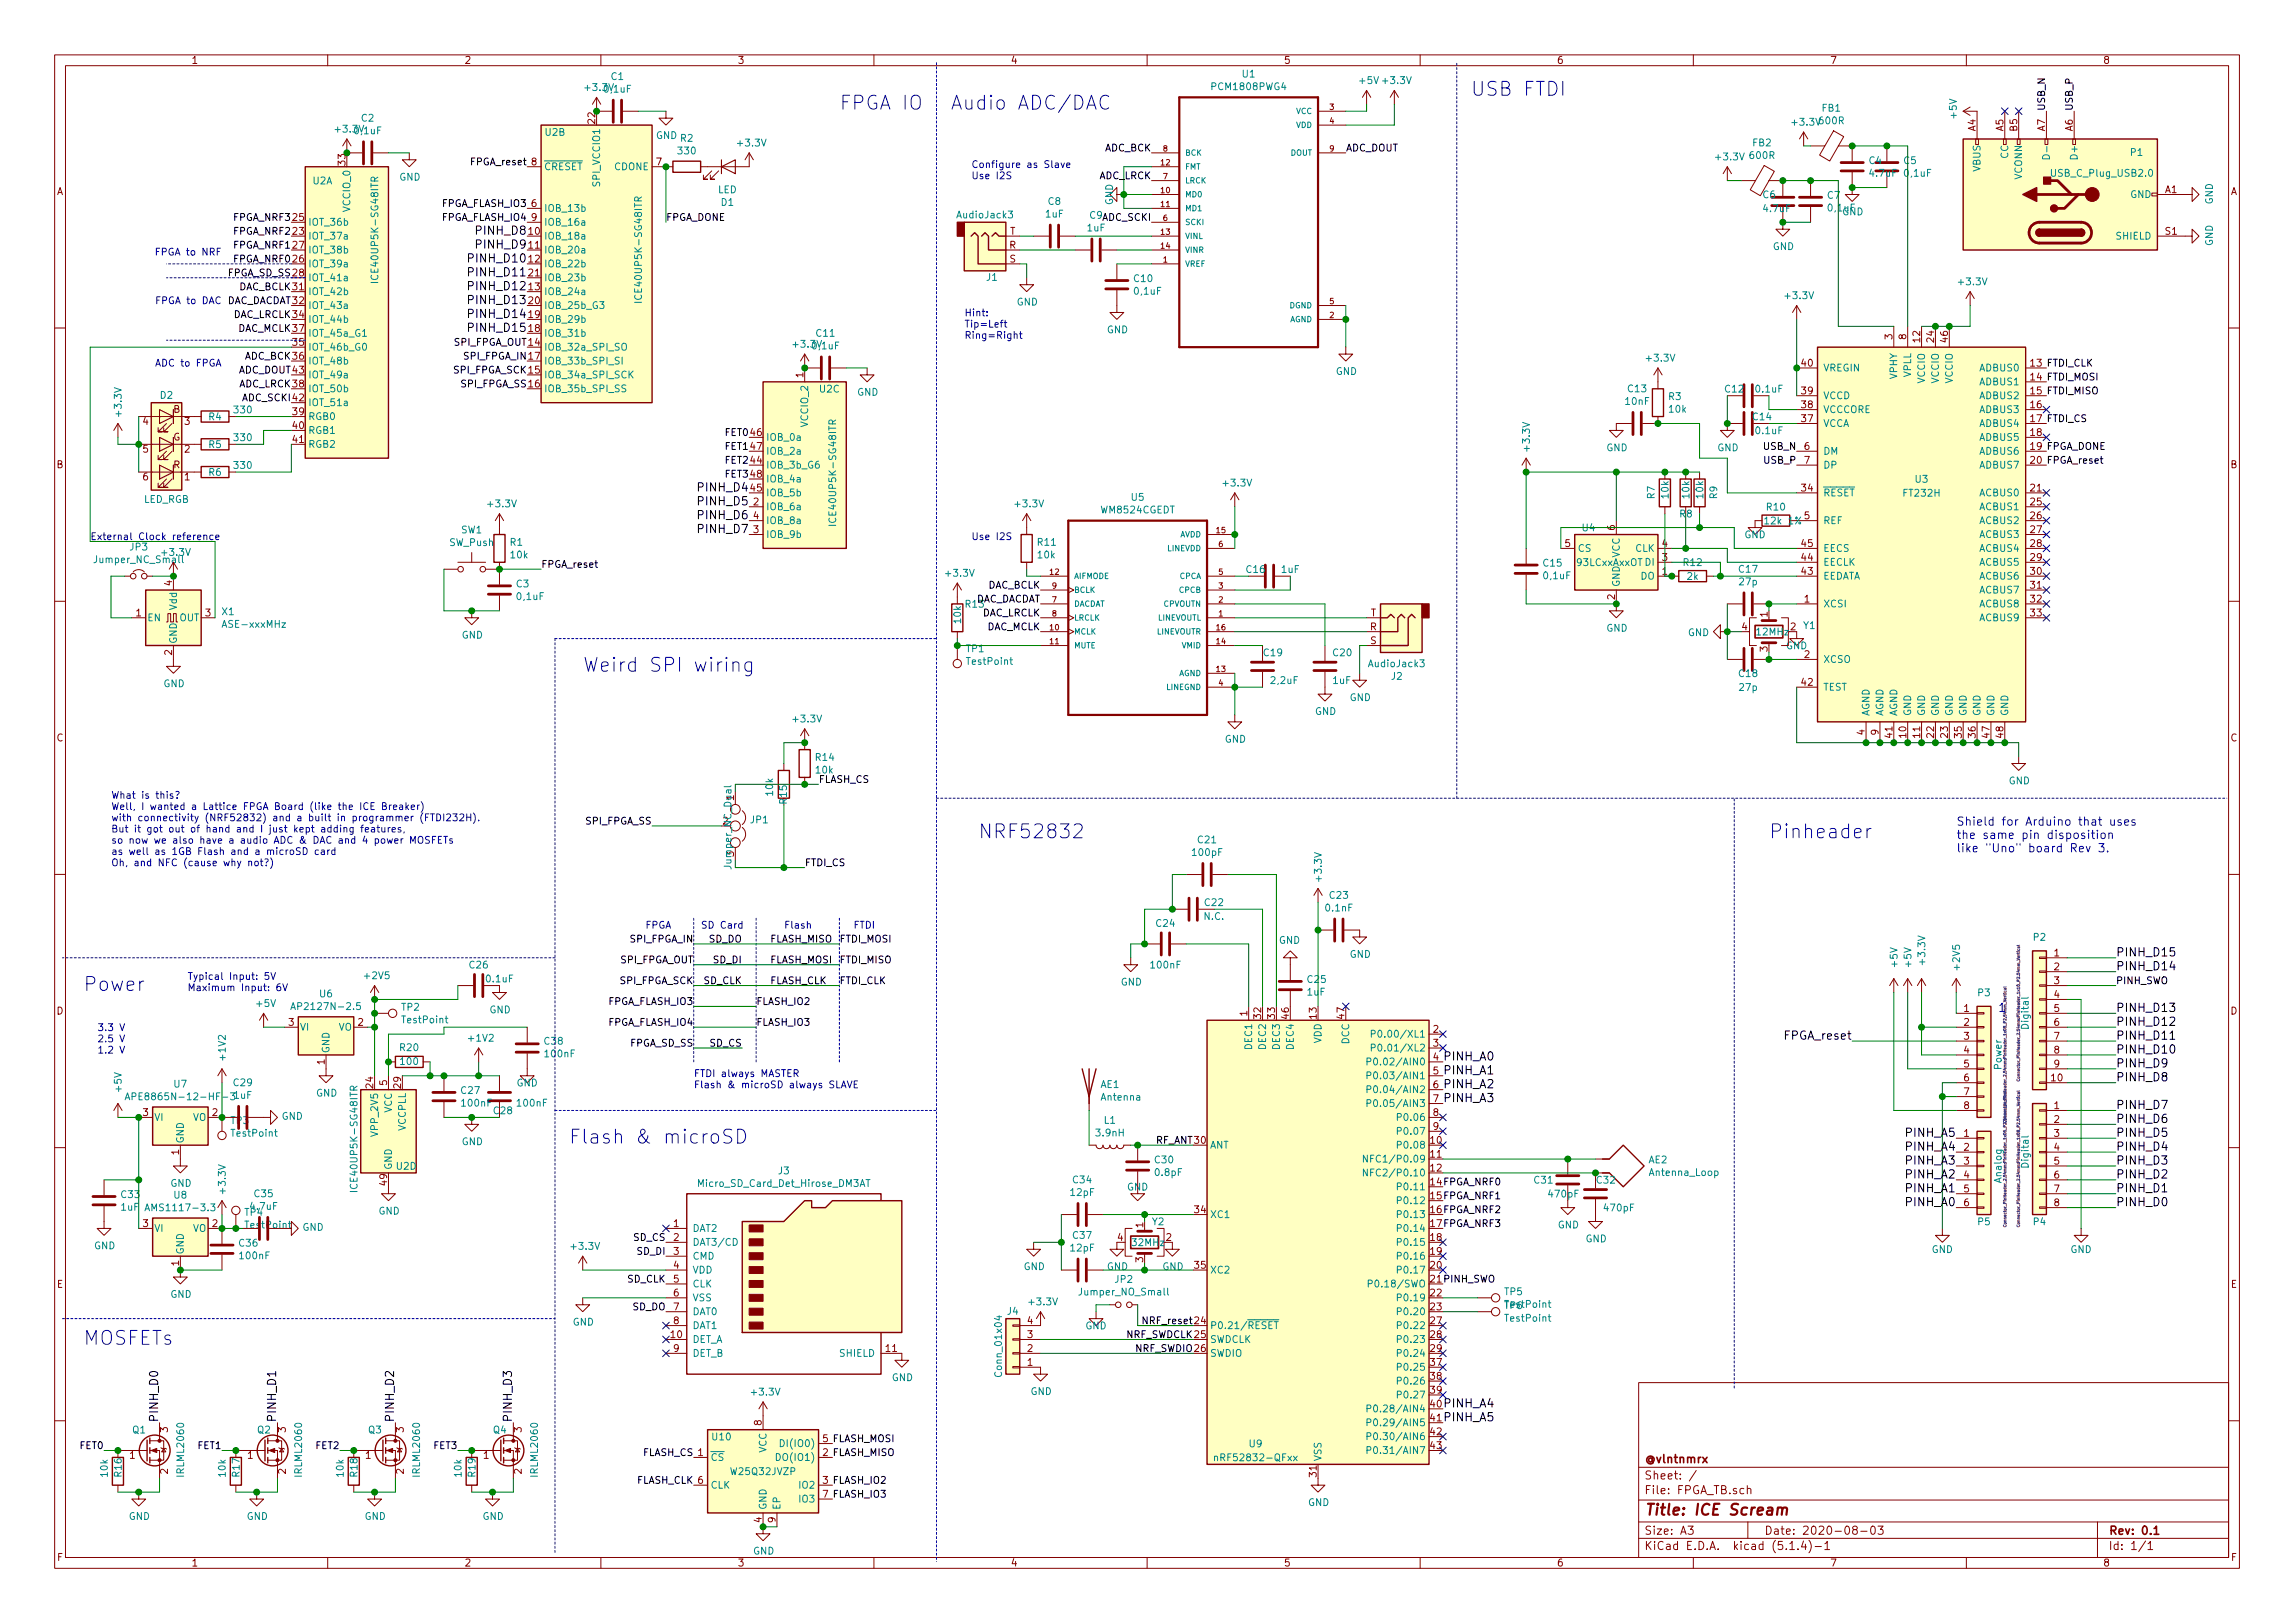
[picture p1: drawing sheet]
<svg xmlns="http://www.w3.org/2000/svg" width="420mm" height="297mm" viewBox="0 0 420 297" stroke-linecap="round" stroke-linejoin="round" font-family="sans-serif">
<defs><g id="words">
<g font-size="3.5" fill="#0000c2">
<text x="269.2" y="17.6">USB FTDI</text>
<text x="153.7" y="20.1">FPGA IO</text>
<text x="174" y="20.1">Audio ADC/DAC</text>
<text x="106.7" y="123">Weird SPI wiring</text>
<text x="179.1" y="153.5">NRF52832</text>
<text x="323.8" y="153.5">Pinheader</text>
<text x="15.2" y="181.4">Power</text>
<text x="104.1" y="209.3">Flash &amp; microSD</text>
<text x="15.2" y="246.2">MOSFETs</text>
</g>
<text font-size="2.8" fill="#840000" x="301" y="277.3">Title: ICE Scream</text>
<g font-size="2.1">
<text x="87.6" y="43">PINH_D8</text>
<text x="87.6" y="45.5">PINH_D9</text>
<text x="86.4" y="48">PINH_D10</text>
<text x="86.4" y="50.6">PINH_D11</text>
<text x="86.4" y="53.1">PINH_D12</text>
<text x="86.4" y="55.7">PINH_D13</text>
<text x="86.4" y="58.2">PINH_D14</text>
<text x="86.4" y="60.7">PINH_D15</text>
<text x="128.2" y="90">PINH_D4</text>
<text x="128.2" y="95">PINH_D6</text>
<text x="128.2" y="92.5">PINH_D5</text>
<text x="128.2" y="97.6">PINH_D7</text>
<text x="387.3" y="177.6">PINH_D14</text>
<text x="387.3" y="175">PINH_D15</text>
<text x="387.3" y="185.2">PINH_D13</text>
<text x="326.9" y="190.3">FPGA_reset</text>
<text x="387.3" y="187.7">PINH_D12</text>
<text x="387.3" y="190.3">PINH_D11</text>
<text x="264.2" y="194.1">PINH_A0</text>
<text x="264.2" y="196.6">PINH_A1</text>
<text x="387.3" y="192.8">PINH_D10</text>
<text x="387.3" y="195.4">PINH_D9</text>
<text x="387.3" y="197.9">PINH_D8</text>
<text x="264.2" y="199.2">PINH_A2</text>
<text x="264.2" y="201.7">PINH_A3</text>
<text x="387.3" y="203">PINH_D7</text>
<text x="349.2" y="208.1">PINH_A5</text>
<text x="387.3" y="205.5">PINH_D6</text>
<text x="387.3" y="208.1">PINH_D5</text>
<text x="349.2" y="215.7">PINH_A2</text>
<text x="349.2" y="213.1">PINH_A3</text>
<text x="349.2" y="210.6">PINH_A4</text>
<text x="387.3" y="215.7">PINH_D2</text>
<text x="387.3" y="213.1">PINH_D3</text>
<text x="387.3" y="210.6">PINH_D4</text>
<text x="349.2" y="220.8">PINH_A0</text>
<text x="349.2" y="218.2">PINH_A1</text>
<text x="387.3" y="220.8">PINH_D0</text>
<text x="387.3" y="218.2">PINH_D1</text>
<text x="264.2" y="257.6">PINH_A4</text>
<text x="29" y="260.4" transform="rotate(-90 29 260.4)">PINH_D0</text>
<text x="50.5" y="260.4" transform="rotate(-90 50.5 260.4)">PINH_D1</text>
<text x="72.1" y="260.4" transform="rotate(-90 72.1 260.4)">PINH_D2</text>
<text x="93.7" y="260.4" transform="rotate(-90 93.7 260.4)">PINH_D3</text>
<text x="264.2" y="260.1">PINH_A5</text>
</g>
<g font-size="2.1" fill="#0000c2">
<text x="358.1" y="151.1">Shield for Arduino that uses</text>
<text x="358.1" y="153.6">the same pin disposition</text>
<text x="358.1" y="156">like &quot;Uno&quot; board Rev 3.</text>
<text x="365.8" y="185.2">1</text>
</g>
<g font-size="2.1" fill="#840000">
<text x="301" y="267.8">@vlntnmrx</text>
<text x="301" y="273.5">File: FPGA_TB.sch</text>
<text x="301" y="270.8">Sheet: /</text>
<text x="301" y="280.9">Size: A3</text>
<text x="323" y="280.9">Date: 2020-08-03</text>
<text x="386" y="280.9">Rev: 0.1</text>
<text x="301" y="283.7">KiCad E.D.A. kicad (5.1.4)-1</text>
<text x="386" y="283.7">Id: 1/1</text>
</g>
<g font-size="1.8" fill="#840000">
<text x="35" y="11.7">1</text>
<text x="85" y="11.7">2</text>
<text x="135" y="11.7">3</text>
<text x="185" y="11.7">4</text>
<text x="235" y="11.7">5</text>
<text x="285" y="11.7">6</text>
<text x="335" y="11.7">7</text>
<text x="385" y="11.7">8</text>
<text x="109" y="22.6" transform="rotate(-90 109 22.6)">22</text>
<text x="361.7" y="24" transform="rotate(-90 361.7 24)">A4</text>
<text x="366.8" y="24" transform="rotate(-90 366.8 24)">A5</text>
<text x="369.3" y="24" transform="rotate(-90 369.3 24)">B5</text>
<text x="374.4" y="24" transform="rotate(-90 374.4 24)">A7</text>
<text x="379.5" y="24" transform="rotate(-90 379.5 24)">A6</text>
<text x="10.4" y="35.7">A</text>
<text x="63.2" y="30.2" transform="rotate(-90 63.2 30.2)">33</text>
<text x="120.2" y="30.3">7</text>
<text x="396.4" y="35.3">A1</text>
<text x="408.4" y="35.7">A</text>
<text x="53.6" y="40.4">25</text>
<text x="97.3" y="37.9">6</text>
<text x="97.3" y="40.4">9</text>
<text x="53.6" y="43">23</text>
<text x="53.6" y="45.5">27</text>
<text x="96.8" y="43">10</text>
<text x="96.8" y="45.5">11</text>
<text x="184.8" y="45.5">R</text>
<text x="184.9" y="43">T</text>
<text x="396.4" y="43">S1</text>
<text x="53.6" y="48">26</text>
<text x="96.8" y="48">12</text>
<text x="96.8" y="53.1">13</text>
<text x="96.8" y="50.6">21</text>
<text x="184.8" y="48">S</text>
<text x="96.8" y="58.2">19</text>
<text x="96.8" y="55.7">20</text>
<text x="53.6" y="63.3">35</text>
<text x="96.8" y="60.7">18</text>
<text x="346.5" y="62.1" transform="rotate(-90 346.5 62.1)">3</text>
<text x="349" y="62.1" transform="rotate(-90 349 62.1)">8</text>
<text x="351.5" y="62.6" transform="rotate(-90 351.5 62.6)">12</text>
<text x="354.1" y="62.6" transform="rotate(-90 354.1 62.6)">24</text>
<text x="356.6" y="62.6" transform="rotate(-90 356.6 62.6)">46</text>
<text x="147.1" y="69.1" transform="rotate(-90 147.1 69.1)">1</text>
<text x="329.9" y="67.1">40</text>
<text x="26.2" y="77.8">4</text>
<text x="31.7" y="75.6">B</text>
<text x="33.8" y="77.8">3</text>
<text x="53.6" y="76">39</text>
<text x="329.9" y="77.3">37</text>
<text x="329.9" y="74.7">38</text>
<text x="329.9" y="72.2">39</text>
<text x="371.8" y="74.7">16</text>
<text x="26.2" y="82.8">5</text>
<text x="31.7" y="80.6">G</text>
<text x="33.8" y="82.8">2</text>
<text x="53.6" y="78.5">40</text>
<text x="53.6" y="81.1">41</text>
<text x="330.4" y="82.3">6</text>
<text x="371.8" y="79.8">18</text>
<text x="10.4" y="85.7">B</text>
<text x="26.2" y="87.9">6</text>
<text x="31.7" y="85.7">R</text>
<text x="33.8" y="87.9">1</text>
<text x="137.5" y="90">45</text>
<text x="329.9" y="90">34</text>
<text x="330.4" y="84.9">7</text>
<text x="371.8" y="90">21</text>
<text x="408.4" y="85.7">B</text>
<text x="137.9" y="92.5">2</text>
<text x="137.9" y="95">4</text>
<text x="330.4" y="95">5</text>
<text x="371.8" y="92.5">25</text>
<text x="371.8" y="95">26</text>
<text x="137.9" y="97.6">3</text>
<text x="286.5" y="100.1">5</text>
<text x="295.7" y="97" transform="rotate(-90 295.7 97)">6</text>
<text x="304.3" y="100.1">4</text>
<text x="329.9" y="100.1">45</text>
<text x="371.8" y="97.6">27</text>
<text x="371.8" y="100.1">28</text>
<text x="31.5" y="107.2" transform="rotate(-90 31.5 107.2)">4</text>
<text x="304.3" y="105.2">1</text>
<text x="304.3" y="102.7">3</text>
<text x="329.9" y="105.2">43</text>
<text x="329.9" y="102.7">44</text>
<text x="371.8" y="102.7">29</text>
<text x="371.8" y="105.2">30</text>
<text x="371.8" y="107.7">31</text>
<text x="24.9" y="112.8">1</text>
<text x="37.6" y="112.8">3</text>
<text x="250.9" y="112.8">T</text>
<text x="295.7" y="109.7" transform="rotate(-90 295.7 109.7)">2</text>
<text x="323.6" y="112.9" transform="rotate(-90 323.6 112.9)">1</text>
<text x="330.4" y="110.3">1</text>
<text x="371.8" y="110.3">32</text>
<text x="371.8" y="112.8">33</text>
<text x="31.5" y="119.9" transform="rotate(-90 31.5 119.9)">2</text>
<text x="250.8" y="115.4">R</text>
<text x="250.9" y="117.9">S</text>
<text x="318.9" y="115.4">4</text>
<text x="323.6" y="119.3" transform="rotate(-90 323.6 119.3)">3</text>
<text x="327.8" y="115.4">2</text>
<text x="329.9" y="125.5">42</text>
<text x="330.4" y="120.4">2</text>
<text x="10.4" y="135.7">C</text>
<text x="341.4" y="134.5" transform="rotate(-90 341.4 134.5)">4</text>
<text x="343.9" y="134.5" transform="rotate(-90 343.9 134.5)">9</text>
<text x="346.5" y="135" transform="rotate(-90 346.5 135)">41</text>
<text x="349" y="135" transform="rotate(-90 349 135)">10</text>
<text x="351.5" y="135" transform="rotate(-90 351.5 135)">11</text>
<text x="354.1" y="135" transform="rotate(-90 354.1 135)">22</text>
<text x="356.6" y="135" transform="rotate(-90 356.6 135)">23</text>
<text x="359.2" y="135" transform="rotate(-90 359.2 135)">35</text>
<text x="361.7" y="135" transform="rotate(-90 361.7 135)">36</text>
<text x="364.2" y="135" transform="rotate(-90 364.2 135)">47</text>
<text x="366.8" y="135" transform="rotate(-90 366.8 135)">48</text>
<text x="408.4" y="135.7">C</text>
<text x="376.1" y="175">1</text>
<text x="376.1" y="177.6">2</text>
<text x="10.4" y="185.7">D</text>
<text x="228.3" y="185.9" transform="rotate(-90 228.3 185.9)">1</text>
<text x="359.6" y="185.2">1</text>
<text x="376.1" y="180.1">3</text>
<text x="376.1" y="182.7">4</text>
<text x="376.1" y="185.2">5</text>
<text x="408.4" y="185.7">D</text>
<text x="52.9" y="187.7">3</text>
<text x="65.6" y="187.7">2</text>
<text x="230.9" y="186.4" transform="rotate(-90 230.9 186.4)">32</text>
<text x="233.4" y="186.4" transform="rotate(-90 233.4 186.4)">33</text>
<text x="236" y="186.4" transform="rotate(-90 236 186.4)">46</text>
<text x="241" y="186.4" transform="rotate(-90 241 186.4)">13</text>
<text x="246.1" y="186.4" transform="rotate(-90 246.1 186.4)">47</text>
<text x="262.4" y="189">2</text>
<text x="262.4" y="191.6">3</text>
<text x="359.6" y="187.7">2</text>
<text x="359.6" y="190.3">3</text>
<text x="376.1" y="187.7">6</text>
<text x="376.1" y="190.3">7</text>
<text x="59.4" y="194.8" transform="rotate(-90 59.4 194.8)">1</text>
<text x="262.4" y="194.1">4</text>
<text x="262.4" y="196.6">5</text>
<text x="359.6" y="192.8">4</text>
<text x="359.6" y="195.4">5</text>
<text x="359.6" y="197.9">6</text>
<text x="375.6" y="197.9">10</text>
<text x="376.1" y="192.8">8</text>
<text x="376.1" y="195.4">9</text>
<text x="68.3" y="199.1" transform="rotate(-90 68.3 199.1)">24</text>
<text x="70.9" y="198.6" transform="rotate(-90 70.9 198.6)">5</text>
<text x="73.4" y="199.1" transform="rotate(-90 73.4 199.1)">29</text>
<text x="262.4" y="199.2">6</text>
<text x="262.4" y="201.7">7</text>
<text x="359.6" y="200.4">7</text>
<text x="359.6" y="203">8</text>
<text x="376.1" y="203">1</text>
<text x="26.2" y="204.3">3</text>
<text x="38.9" y="204.3">2</text>
<text x="261.9" y="209.3">10</text>
<text x="262.4" y="204.3">8</text>
<text x="262.4" y="206.8">9</text>
<text x="359.6" y="208.1">1</text>
<text x="376.1" y="205.5">2</text>
<text x="376.1" y="208.1">3</text>
<text x="32.8" y="211.3" transform="rotate(-90 32.8 211.3)">1</text>
<text x="261.9" y="211.9">11</text>
<text x="261.9" y="214.4">12</text>
<text x="359.6" y="210.6">2</text>
<text x="359.6" y="213.1">3</text>
<text x="359.6" y="215.7">4</text>
<text x="376.1" y="210.6">4</text>
<text x="376.1" y="213.1">5</text>
<text x="376.1" y="215.7">6</text>
<text x="70.9" y="216.9" transform="rotate(-90 70.9 216.9)">49</text>
<text x="359.6" y="218.2">5</text>
<text x="359.6" y="220.8">6</text>
<text x="376.1" y="218.2">7</text>
<text x="376.1" y="220.8">8</text>
<text x="26.2" y="224.6">3</text>
<text x="38.9" y="224.6">2</text>
<text x="45.1" y="224.8">TestPoint</text>
<text x="123.3" y="224.6">1</text>
<text x="123.3" y="227.1">2</text>
<text x="204.6" y="227.1">4</text>
<text x="209.3" y="224.7" transform="rotate(-90 209.3 224.7)">1</text>
<text x="213.5" y="227.1">2</text>
<text x="218.7" y="222">34</text>
<text x="261.9" y="227.1">18</text>
<text x="32.8" y="231.7" transform="rotate(-90 32.8 231.7)">1</text>
<text x="123.3" y="229.7">3</text>
<text x="123.3" y="232.2">4</text>
<text x="209.3" y="231" transform="rotate(-90 209.3 231)">3</text>
<text x="218.7" y="232.2">35</text>
<text x="261.9" y="229.7">19</text>
<text x="261.9" y="232.2">20</text>
<text x="10.4" y="235.7">E</text>
<text x="123.3" y="234.7">5</text>
<text x="123.3" y="237.3">6</text>
<text x="123.3" y="239.8">7</text>
<text x="261.9" y="237.3">22</text>
<text x="261.9" y="239.8">23</text>
<text x="408.4" y="235.7">E</text>
<text x="122.9" y="244.9">10</text>
<text x="123.3" y="242.4">8</text>
<text x="188.1" y="244.9">3</text>
<text x="188.1" y="242.4">4</text>
<text x="261.9" y="242.4">27</text>
<text x="261.9" y="244.9">28</text>
<text x="123.3" y="247.4">9</text>
<text x="162.2" y="247.4">11</text>
<text x="188.1" y="250">1</text>
<text x="188.1" y="247.4">2</text>
<text x="261.9" y="247.4">29</text>
<text x="261.9" y="250">37</text>
<text x="261.9" y="252.5">38</text>
<text x="261.9" y="255.1">39</text>
<text x="261.9" y="257.6">40</text>
<text x="30.7" y="262.1" transform="rotate(-90 30.7 262.1)">3</text>
<text x="52.3" y="262.1" transform="rotate(-90 52.3 262.1)">3</text>
<text x="73.9" y="262.1" transform="rotate(-90 73.9 262.1)">3</text>
<text x="95.5" y="262.1" transform="rotate(-90 95.5 262.1)">3</text>
<text x="139.4" y="260.9" transform="rotate(-90 139.4 260.9)">8</text>
<text x="261.9" y="260.1">41</text>
<text x="261.9" y="262.7">42</text>
<text x="23.8" y="267">1</text>
<text x="30.7" y="269.8" transform="rotate(-90 30.7 269.8)">2</text>
<text x="45.4" y="267">1</text>
<text x="52.3" y="269.8" transform="rotate(-90 52.3 269.8)">2</text>
<text x="67" y="267">1</text>
<text x="73.9" y="269.8" transform="rotate(-90 73.9 269.8)">2</text>
<text x="88.5" y="267">1</text>
<text x="95.5" y="269.8" transform="rotate(-90 95.5 269.8)">2</text>
<text x="261.9" y="265.2">43</text>
<text x="241" y="270.2" transform="rotate(-90 241 270.2)">31</text>
<text x="139.4" y="278.6" transform="rotate(-90 139.4 278.6)">4</text>
<text x="142" y="278.6" transform="rotate(-90 142 278.6)">9</text>
<text x="10.5" y="285.7">F</text>
<text x="35" y="286.7">1</text>
<text x="85" y="286.7">2</text>
<text x="135" y="286.7">3</text>
<text x="185" y="286.7">4</text>
<text x="235" y="286.7">5</text>
<text x="285" y="286.7">6</text>
<text x="335" y="286.7">7</text>
<text x="385" y="286.7">8</text>
<text x="408.5" y="285.7">F</text>
</g>
<g font-size="1.8" fill="#008484">
<text x="107.3" y="16.6">+3.3V</text>
<text x="110.7" y="17">0,1uF</text>
<text x="111.9" y="14.6">C1</text>
<text x="222.1" y="16.5">PCM1808PWG4</text>
<text x="227.5" y="14.2">U1</text>
<text x="249" y="15.4">+5V +3.3V</text>
<text x="66.2" y="22.3">C2</text>
<text x="328.2" y="23">+3.3V600R</text>
<text x="333.6" y="20.4">FB1</text>
<text x="358.2" y="21.6" transform="rotate(-90 358.2 21.6)">+5V</text>
<text x="61.5" y="24.3">+3.3V</text>
<text x="65" y="24.6">0,1uF</text>
<text x="99.8" y="24.9">U2B</text>
<text x="120.1" y="25.4">GND</text>
<text x="124.3" y="28.3">330</text>
<text x="124.6" y="25.9">R2</text>
<text x="135.2" y="26.8">+3.3V</text>
<text x="314.3" y="29.3">+3.3V</text>
<text x="320.5" y="29.1">600R</text>
<text x="320.9" y="26.8">FB2</text>
<text x="367.7" y="29" transform="rotate(-90 367.7 29)">CC</text>
<text x="380.4" y="28.8" transform="rotate(-90 380.4 28.8)">D+</text>
<text x="390.1" y="28.5">P1</text>
<text x="57.3" y="33.7">U2A</text>
<text x="73.1" y="33.1">GND</text>
<text x="99.6" y="31.2">CRESET</text>
<text x="109.9" y="33.8" transform="rotate(-90 109.9 33.8)">SPI_VCCIO1</text>
<text x="112.5" y="31.2">CDONE</text>
<text x="131.4" y="35.4">LED</text>
<text x="342.2" y="30">C4</text>
<text x="342.4" y="32.3">4.7uF</text>
<text x="348.6" y="30">C5</text>
<text x="348.7" y="32.3">0,1uF</text>
<text x="362.6" y="31.4" transform="rotate(-90 362.6 31.4)">VBUS</text>
<text x="370.2" y="32.8" transform="rotate(-90 370.2 32.8)">VCONN</text>
<text x="375.8" y="32.3">USB_C_Plug_USB2.0</text>
<text x="56.4" y="41.3">IOT_36b</text>
<text x="64.1" y="38.6" transform="rotate(-90 64.1 38.6)">VCCIO_0</text>
<text x="99.6" y="38.8">IOB_13b</text>
<text x="99.6" y="41.3">IOB_16a</text>
<text x="132.1" y="37.7">D1</text>
<text x="175.4" y="40">AudioJack3</text>
<text x="191.5" y="39.8">1uF</text>
<text x="191.9" y="37.5">C8</text>
<text x="203.8" y="37.6" transform="rotate(-90 203.8 37.6)">GND</text>
<text x="322.8" y="36.3">C6</text>
<text x="323" y="38.8">4.7uF</text>
<text x="334.6" y="36.4">C7</text>
<text x="334.8" y="38.7">0,1uF</text>
<text x="337.3" y="39.4">GND</text>
<text x="390" y="36.2">GND</text>
<text x="405.1" y="37.4" transform="rotate(-90 405.1 37.4)">GND</text>
<text x="56.4" y="43.9">IOT_37a</text>
<text x="56.4" y="46.4">IOT_38b</text>
<text x="99.6" y="43.9">IOB_18a</text>
<text x="99.6" y="46.4">IOB_20a</text>
<text x="199.1" y="42.4">1uF</text>
<text x="324.6" y="45.8">GND</text>
<text x="387.5" y="43.9">SHIELD</text>
<text x="405.1" y="45" transform="rotate(-90 405.1 45)">GND</text>
<text x="56.4" y="48.9">IOT_39a</text>
<text x="56.4" y="51.5">IOT_41a</text>
<text x="69.3" y="50.9" transform="rotate(-90 69.3 50.9)">ICE40UP5K-SG48ITR</text>
<text x="99.6" y="48.9">IOB_22b</text>
<text x="99.6" y="51.5">IOB_23b</text>
<text x="180.6" y="51.4">J1</text>
<text x="207.7" y="51.6">C10</text>
<text x="207.8" y="53.9">0,1uF</text>
<text x="358.7" y="52.2">+3.3V</text>
<text x="56.4" y="54">IOT_42b</text>
<text x="56.4" y="56.6">IOT_43a</text>
<text x="56.4" y="59.1">IOT_44b</text>
<text x="99.6" y="54">IOB_24a</text>
<text x="99.6" y="59.1">IOB_29b</text>
<text x="99.6" y="56.6">IOB_25b_G3</text>
<text x="117.5" y="54.5" transform="rotate(-90 117.5 54.5)">ICE40UP5K-SG48ITR</text>
<text x="186.1" y="55.9">GND</text>
<text x="327" y="54.7">+3.3V</text>
<text x="56.4" y="64.2">IOT_46b_G0</text>
<text x="56.4" y="61.6">IOT_45a_G1</text>
<text x="99.6" y="64.2">IOB_32a_SPI_SO</text>
<text x="99.6" y="61.6">IOB_31b</text>
<text x="145.4" y="63.6">+3.3V</text>
<text x="148.8" y="63.9">0,1uF</text>
<text x="149.5" y="61.6">C11</text>
<text x="202.6" y="61">GND</text>
<text x="56.4" y="66.7">IOT_48b</text>
<text x="56.4" y="71.8">IOT_50b</text>
<text x="56.4" y="69.3">IOT_49a</text>
<text x="99.6" y="69.3">IOB_34a_SPI_SCK</text>
<text x="99.6" y="71.8">IOB_35b_SPI_SS</text>
<text x="99.6" y="66.7">IOB_33b_SPI_SI</text>
<text x="150.1" y="71.8">U2C</text>
<text x="244.6" y="68.6">GND</text>
<text x="298.1" y="71.8">C13</text>
<text x="301.6" y="66.2">+3.3V</text>
<text x="315.9" y="71.8">C12</text>
<text x="321.5" y="71.8">0.1uF</text>
<text x="333.8" y="68">VREGIN</text>
<text x="347.3" y="69.4" transform="rotate(-90 347.3 69.4)">VPHY</text>
<text x="349.9" y="69.1" transform="rotate(-90 349.9 69.1)">VPLL</text>
<text x="352.4" y="70.2" transform="rotate(-90 352.4 70.2)">VCCIO</text>
<text x="355" y="70.2" transform="rotate(-90 355 70.2)">VCCIO</text>
<text x="357.5" y="70.2" transform="rotate(-90 357.5 70.2)">VCCIO</text>
<text x="362.6" y="68">ADBUS0</text>
<text x="362.6" y="70.5">ADBUS1</text>
<text x="22.3" y="76" transform="rotate(-90 22.3 76)">+3.3V</text>
<text x="29.4" y="73">D2</text>
<text x="38.3" y="76.9">R4</text>
<text x="43" y="75.7">330</text>
<text x="56.4" y="76.9">RGB0</text>
<text x="56.4" y="74.3">IOT_51a</text>
<text x="148" y="78" transform="rotate(-90 148 78)">VCCIO_2</text>
<text x="156.9" y="72.4">GND</text>
<text x="297.7" y="74.1">10nF</text>
<text x="305.5" y="73.2">R3</text>
<text x="305.6" y="75.5">10k</text>
<text x="321" y="76.9">C14</text>
<text x="333.8" y="75.6">VCCCORE</text>
<text x="333.8" y="73.1">VCCD</text>
<text x="362.6" y="73.1">ADBUS2</text>
<text x="362.6" y="75.6">ADBUS3</text>
<text x="38.3" y="82">R5</text>
<text x="43" y="80.7">330</text>
<text x="56.4" y="79.4">RGB1</text>
<text x="56.4" y="82">RGB2</text>
<text x="140.2" y="80.7">IOB_0a</text>
<text x="140.2" y="83.2">IOB_2a</text>
<text x="280.1" y="82.4" transform="rotate(-90 280.1 82.4)">+3.3V</text>
<text x="294.1" y="82.6">GND</text>
<text x="314.4" y="82.6">GND</text>
<text x="321.5" y="79.5">0.1uF</text>
<text x="333.8" y="78.1">VCCA</text>
<text x="333.8" y="83.2">DM</text>
<text x="362.6" y="78.1">ADBUS4</text>
<text x="362.6" y="80.7">ADBUS5</text>
<text x="362.6" y="83.2">ADBUS6</text>
<text x="38.3" y="87.1">R6</text>
<text x="43" y="85.8">330</text>
<text x="140.2" y="85.8">IOB_3b_G6</text>
<text x="140.2" y="88.3">IOB_4a</text>
<text x="224.1" y="89">+3.3V</text>
<text x="333.8" y="85.8">DP</text>
<text x="350.7" y="88.4">U3</text>
<text x="362.6" y="85.8">ADBUS7</text>
<text x="26.3" y="92">LED_RGB</text>
<text x="89.5" y="92.8">+3.3V</text>
<text x="140.2" y="93.4">IOB_6a</text>
<text x="140.2" y="95.9">IOB_8a</text>
<text x="140.2" y="90.8">IOB_5b</text>
<text x="153.1" y="95.3" transform="rotate(-90 153.1 95.3)">ICE40UP5K-SG48ITR</text>
<text x="186" y="92.8">+3.3V</text>
<text x="201.7" y="94">WM8524CGEDT</text>
<text x="207.2" y="91.7">U5</text>
<text x="302.9" y="91.3" transform="rotate(-90 302.9 91.3)">R7</text>
<text x="305.5" y="91.1" transform="rotate(-90 305.5 91.1)">10k</text>
<text x="307.5" y="94.7">R8</text>
<text x="309.3" y="91.1" transform="rotate(-90 309.3 91.1)">10k</text>
<text x="311.8" y="91.1" transform="rotate(-90 311.8 91.1)">10k</text>
<text x="314.4" y="91.3" transform="rotate(-90 314.4 91.3)">R9</text>
<text x="323.4" y="96">12k 1%</text>
<text x="323.5" y="93.4">R10</text>
<text x="333.8" y="90.8">RESET</text>
<text x="333.8" y="95.9">REF</text>
<text x="348.6" y="90.9">FT232H</text>
<text x="362.6" y="90.8">ACBUS0</text>
<text x="362.6" y="93.4">ACBUS1</text>
<text x="362.6" y="95.9">ACBUS2</text>
<text x="23.8" y="100.7">JP3</text>
<text x="29.8" y="101.7">+3.3V</text>
<text x="82.3" y="99.9">SW_Push</text>
<text x="84.5" y="97.6">SW1</text>
<text x="93.4" y="99.9">R1</text>
<text x="140.2" y="98.5">IOB_9b</text>
<text x="190" y="99.9">R11</text>
<text x="288.8" y="101">CS</text>
<text x="289.7" y="97.2">U4</text>
<text x="299.4" y="101">CLK</text>
<text x="319.4" y="98.5">GND</text>
<text x="333.8" y="101">EECS</text>
<text x="362.6" y="98.5">ACBUS3</text>
<text x="362.6" y="101">ACBUS4</text>
<text x="17.6" y="103.1">Jumper_NC_Small</text>
<text x="93.5" y="102.2">10k</text>
<text x="94.6" y="107.5">C3</text>
<text x="173.3" y="105.5">+3.3V</text>
<text x="190.1" y="102.2">10k</text>
<text x="228.2" y="104.9">C16</text>
<text x="234.6" y="104.9">1uF</text>
<text x="282.6" y="103.7">C15</text>
<text x="282.7" y="106">0,1uF</text>
<text x="288.6" y="103.6">93LCxxAxxOT DI</text>
<text x="296.5" y="107.5" transform="rotate(-90 296.5 107.5)">GND</text>
<text x="296.5" y="102.1" transform="rotate(-90 296.5 102.1)">VCC</text>
<text x="300.4" y="106.1">DO</text>
<text x="308.3" y="103.6">R12</text>
<text x="308.9" y="106.1">2k</text>
<text x="318.4" y="104.8">C17</text>
<text x="318.5" y="107.1">27p</text>
<text x="333.8" y="106.1">EEDATA</text>
<text x="333.8" y="103.5">EECLK</text>
<text x="362.6" y="103.5">ACBUS5</text>
<text x="362.6" y="106.1">ACBUS6</text>
<text x="26.9" y="113.7">EN</text>
<text x="32.4" y="111.6" transform="rotate(-90 32.4 111.6)">Vdd</text>
<text x="32.8" y="113.7">OUT</text>
<text x="40.7" y="112.6">X1</text>
<text x="94.7" y="109.8">0,1uF</text>
<text x="176.8" y="111.2">R13</text>
<text x="333.8" y="111.2">XCSI</text>
<text x="362.6" y="108.6">ACBUS7</text>
<text x="362.6" y="111.2">ACBUS8</text>
<text x="362.6" y="113.7">ACBUS9</text>
<text x="32.4" y="117.9" transform="rotate(-90 32.4 117.9)">GND</text>
<text x="41.1" y="114.9">ASE-xxxMHz</text>
<text x="84.5" y="116.9">GND</text>
<text x="175.9" y="114" transform="rotate(-90 175.9 114)">10k</text>
<text x="176.9" y="119.4">TP1</text>
<text x="294.1" y="115.6">GND</text>
<text x="309" y="116.4">GND</text>
<text x="321.7" y="116.3">12MHz</text>
<text x="327" y="118.8">GND</text>
<text x="330.2" y="115.1">Y1</text>
<text x="29.9" y="125.8">GND</text>
<text x="177.1" y="121.7">TestPoint</text>
<text x="231.4" y="120.1">C19</text>
<text x="232.8" y="125.2">2,2uF</text>
<text x="244.1" y="125.2">1uF</text>
<text x="244.1" y="120.1">C20</text>
<text x="250.7" y="122.1">AudioJack3</text>
<text x="254.8" y="124.4">J2</text>
<text x="318.4" y="123.9">C18</text>
<text x="333.8" y="121.3">XCSO</text>
<text x="240.7" y="130.8">GND</text>
<text x="247.1" y="128.3">GND</text>
<text x="318.5" y="126.5">27p</text>
<text x="333.8" y="126.4">TEST</text>
<text x="342.3" y="131.1" transform="rotate(-90 342.3 131.1)">AGND</text>
<text x="344.8" y="131.1" transform="rotate(-90 344.8 131.1)">AGND</text>
<text x="347.3" y="131.1" transform="rotate(-90 347.3 131.1)">AGND</text>
<text x="349.9" y="131.1" transform="rotate(-90 349.9 131.1)">GND</text>
<text x="352.4" y="131.1" transform="rotate(-90 352.4 131.1)">GND</text>
<text x="355" y="131.1" transform="rotate(-90 355 131.1)">GND</text>
<text x="357.5" y="131.1" transform="rotate(-90 357.5 131.1)">GND</text>
<text x="360" y="131.1" transform="rotate(-90 360 131.1)">GND</text>
<text x="362.6" y="131.1" transform="rotate(-90 362.6 131.1)">GND</text>
<text x="365.1" y="131.1" transform="rotate(-90 365.1 131.1)">GND</text>
<text x="367.7" y="131.1" transform="rotate(-90 367.7 131.1)">GND</text>
<text x="145.4" y="132.2">+3.3V</text>
<text x="224.2" y="135.9">GND</text>
<text x="149.4" y="139.3">R14</text>
<text x="149.4" y="141.6">10k</text>
<text x="367.7" y="143.5">GND</text>
<text x="134.4" y="146.5" transform="rotate(-90 134.4 146.5)">1</text>
<text x="141.5" y="145.6" transform="rotate(-90 141.5 145.6)">10k</text>
<text x="144.1" y="147.1" transform="rotate(-90 144.1 147.1)">R15</text>
<text x="132.4" y="150.9">2</text>
<text x="137.4" y="150.7">JP1</text>
<text x="219.4" y="154.3">C21</text>
<text x="134.4" y="156.8" transform="rotate(-90 134.4 156.8)">3</text>
<text x="218.4" y="156.7">100pF</text>
<text x="242" y="161.1" transform="rotate(-90 242 161.1)">+3.3V</text>
<text x="220.6" y="165.8">C22</text>
<text x="242.8" y="166.8">0.1nF</text>
<text x="243.5" y="164.5">C23</text>
<text x="211.7" y="169.6">C24</text>
<text x="220.5" y="168.4">N.C.</text>
<text x="234.1" y="172.7">GND</text>
<text x="372.3" y="172.2">P2</text>
<text x="66.9" y="179.2">+2V5</text>
<text x="86" y="177.3">C26</text>
<text x="89.1" y="179.8">0.1uF</text>
<text x="210.8" y="177.3">100nF</text>
<text x="239.4" y="179.9">C25</text>
<text x="247.1" y="175.3">GND</text>
<text x="347.4" y="176.9" transform="rotate(-90 347.4 176.9)">+5V</text>
<text x="349.9" y="176.9" transform="rotate(-90 349.9 176.9)">+5V</text>
<text x="352.5" y="176.4" transform="rotate(-90 352.5 176.4)">+3.3V</text>
<text x="358.8" y="177.4" transform="rotate(-90 358.8 177.4)">+2V5</text>
<text x="47" y="184.3">+5V</text>
<text x="54.3" y="184.8">AP2127N-2.5</text>
<text x="58.6" y="182.5">U6</text>
<text x="73.5" y="185">TP2</text>
<text x="89.6" y="185.5">GND</text>
<text x="205.2" y="180.4">GND</text>
<text x="239.4" y="182.2">1uF</text>
<text x="362.2" y="182.3">P3</text>
<text x="54.9" y="188.6">VI</text>
<text x="62" y="188.6">VO</text>
<text x="73.8" y="187.3">TestPoint</text>
<text x="85.9" y="190.6">+1V2</text>
<text x="99.7" y="191.2">C38</text>
<text x="229.2" y="192" transform="rotate(-90 229.2 192)">DEC1</text>
<text x="231.8" y="192" transform="rotate(-90 231.8 192)">DEC2</text>
<text x="234.3" y="192" transform="rotate(-90 234.3 192)">DEC3</text>
<text x="236.9" y="192" transform="rotate(-90 236.9 192)">DEC4</text>
<text x="241.9" y="191" transform="rotate(-90 241.9 191)">VDD</text>
<text x="247" y="191.1" transform="rotate(-90 247 191.1)">DCC</text>
<text x="252.8" y="189.9">P0.00/XL1</text>
<text x="41.3" y="193.9" transform="rotate(-90 41.3 193.9)">+1V2</text>
<text x="60.3" y="192.8" transform="rotate(-90 60.3 192.8)">GND</text>
<text x="73.3" y="192.4">R20</text>
<text x="73.4" y="194.9">100</text>
<text x="99.9" y="193.5">100nF</text>
<text x="252" y="195">P0.02/AIN0</text>
<text x="252" y="197.5">P0.03/AIN1</text>
<text x="252.8" y="192.4">P0.01/XL2</text>
<text x="22.3" y="199.8" transform="rotate(-90 22.3 199.8)">+5V</text>
<text x="25.1" y="201.4">APE8865N-12-HF-3</text>
<text x="31.9" y="199">U7</text>
<text x="42.8" y="198.8">C29</text>
<text x="42.9" y="201.1">1uF</text>
<text x="57.9" y="200.7">GND</text>
<text x="71.8" y="203.7" transform="rotate(-90 71.8 203.7)">VCC</text>
<text x="84.5" y="200.2">C27</text>
<text x="84.7" y="202.5">100nF</text>
<text x="90.4" y="203.9">C28</text>
<text x="94.6" y="198.8">GND</text>
<text x="94.8" y="202.5">100nF</text>
<text x="201.5" y="199.1">AE1</text>
<text x="201.7" y="201.4">Antenna</text>
<text x="252" y="200.1">P0.04/AIN2</text>
<text x="252" y="202.6">P0.05/AIN3</text>
<text x="28.2" y="205.1">VI</text>
<text x="33.7" y="209.3" transform="rotate(-90 33.7 209.3)">GND</text>
<text x="35.3" y="205.1">VO</text>
<text x="42.3" y="205.7">TP3</text>
<text x="42.5" y="208">TestPoint</text>
<text x="51.6" y="204.9">GND</text>
<text x="69.2" y="207.6" transform="rotate(-90 69.2 207.6)">VPP_2V5</text>
<text x="74.3" y="207" transform="rotate(-90 74.3 207)">VCCPLL</text>
<text x="84.5" y="209.6">GND</text>
<text x="200.8" y="208">3.9nH</text>
<text x="202.2" y="205.7">L1</text>
<text x="256.5" y="205.1">P0.06</text>
<text x="256.5" y="207.7">P0.07</text>
<text x="71.8" y="214.2" transform="rotate(-90 71.8 214.2)">GND</text>
<text x="72.6" y="214.1">U2D</text>
<text x="142.5" y="214.9">J3</text>
<text x="211.5" y="212.9">C30</text>
<text x="211.6" y="215.2">0.8pF</text>
<text x="221.5" y="210.2">ANT</text>
<text x="251.4" y="212.8">NFC1/P0.09</text>
<text x="251.4" y="215.3">NFC2/P0.10</text>
<text x="256.5" y="210.2">P0.08</text>
<text x="301.9" y="212.9">AE2</text>
<text x="302.1" y="215.2">Antenna_Loop</text>
<text x="22.2" y="221.6">1uF</text>
<text x="22.3" y="219.3">C33</text>
<text x="27.6" y="221.7">AMS1117-3.3</text>
<text x="31.2" y="217.2">GND</text>
<text x="31.9" y="219.4">U8</text>
<text x="41.3" y="218.3" transform="rotate(-90 41.3 218.3)">+3.3V</text>
<text x="45.9" y="221.4">4.7uF</text>
<text x="46.6" y="219.1">C35</text>
<text x="65.5" y="217.3" transform="rotate(-90 65.5 217.3)">ICE40UP5K-SG48ITR</text>
<text x="128.2" y="217.2">Micro_SD_Card_Det_Hirose_DM3AT</text>
<text x="196.1" y="218.9">12pF</text>
<text x="196.5" y="216.6">C34</text>
<text x="206.3" y="217.9">GND</text>
<text x="256.5" y="217.8">P0.11</text>
<text x="256.5" y="220.4">P0.12</text>
<text x="280.9" y="216.6">C31</text>
<text x="283.7" y="219.2">470pF</text>
<text x="292.4" y="216.6">C32</text>
<text x="293.8" y="221.7">470pF</text>
<text x="28.2" y="225.5">VI</text>
<text x="35.3" y="225.5">VO</text>
<text x="44.8" y="222.5">TP4</text>
<text x="55.4" y="225.3">GND</text>
<text x="69.3" y="222.3">GND</text>
<text x="126.7" y="225.5">DAT2</text>
<text x="196.5" y="226.7">C37</text>
<text x="211" y="224.2">Y2</text>
<text x="221.5" y="222.9">XC1</text>
<text x="256.5" y="222.9">P0.13</text>
<text x="256.5" y="225.5">P0.14</text>
<text x="285.2" y="224.8">GND</text>
<text x="290.3" y="227.4">GND</text>
<text x="362.2" y="224.2">P5</text>
<text x="372.3" y="224.2">P4</text>
<text x="17.2" y="228.6">GND</text>
<text x="33.7" y="229.7" transform="rotate(-90 33.7 229.7)">GND</text>
<text x="43.8" y="228.2">C36</text>
<text x="44" y="230.5">100nF</text>
<text x="104.7" y="228.7">+3.3V</text>
<text x="126.7" y="228">DAT3/CD</text>
<text x="126.7" y="230.5">CMD</text>
<text x="126.7" y="233.1">VDD</text>
<text x="187.4" y="232.4">GND</text>
<text x="196.1" y="229">12pF</text>
<text x="202.6" y="232.4">GND</text>
<text x="207.4" y="228.1">32MHz</text>
<text x="212.8" y="232.4">GND</text>
<text x="221.5" y="233.1">XC2</text>
<text x="256.5" y="228">P0.15</text>
<text x="256.5" y="230.5">P0.16</text>
<text x="256.5" y="233.1">P0.17</text>
<text x="353.6" y="229.3">GND</text>
<text x="379" y="229.3">GND</text>
<text x="31.2" y="237.5">GND</text>
<text x="126.7" y="235.6">CLK</text>
<text x="126.7" y="238.2">VSS</text>
<text x="188.5" y="238.9">+3.3V</text>
<text x="197.9" y="237.1">Jumper_NO_Small</text>
<text x="204.2" y="234.8">JP2</text>
<text x="251.8" y="235.6">P0.18/SWO</text>
<text x="256.5" y="238.2">P0.19</text>
<text x="275.5" y="239.6">TP6</text>
<text x="275.5" y="237">TP5</text>
<text x="275.7" y="239.4">TestPoint</text>
<text x="104.9" y="242.6">GND</text>
<text x="126.7" y="245.8">DET_A</text>
<text x="126.7" y="240.7">DAT0</text>
<text x="126.7" y="243.2">DAT1</text>
<text x="184.5" y="240.6">J4</text>
<text x="198.7" y="243.3">GND</text>
<text x="221.5" y="243.2">P0.21/RESET</text>
<text x="221.5" y="245.8">SWDCLK</text>
<text x="256.5" y="240.7">P0.20</text>
<text x="256.5" y="243.2">P0.22</text>
<text x="256.5" y="245.8">P0.23</text>
<text x="275.7" y="241.9">TestPoint</text>
<text x="126.7" y="248.3">DET_B</text>
<text x="153.8" y="248.3">SHIELD</text>
<text x="183.4" y="251.6" transform="rotate(-90 183.4 251.6)">Conn_01x04</text>
<text x="221.5" y="248.3">SWDIO</text>
<text x="256.5" y="248.3">P0.24</text>
<text x="256.5" y="250.9">P0.25</text>
<text x="137.7" y="255.4">+3.3V</text>
<text x="163.3" y="252.8">GND</text>
<text x="188.7" y="255.3">GND</text>
<text x="256.5" y="253.4">P0.26</text>
<text x="256.5" y="255.9">P0.27</text>
<text x="24.3" y="262.3">Q1</text>
<text x="47.2" y="262.3">Q2</text>
<text x="67.5" y="262.3">Q3</text>
<text x="90.3" y="262.3">Q4</text>
<text x="130.5" y="263.6">U10</text>
<text x="252" y="258.5">P0.28/AIN4</text>
<text x="252" y="261">P0.29/AIN5</text>
<text x="252" y="263.6">P0.30/AIN6</text>
<text x="130" y="267.4">CS</text>
<text x="134" y="270">W25Q32JVZP</text>
<text x="140.3" y="265.9" transform="rotate(-90 140.3 265.9)">VCC</text>
<text x="142.7" y="267.4">DO(IO1)</text>
<text x="143.6" y="264.8">DI(IO0)</text>
<text x="223.2" y="267.4">nRF52832-QFxx</text>
<text x="228.8" y="264.9">U9</text>
<text x="241.9" y="267.5" transform="rotate(-90 241.9 267.5)">VSS</text>
<text x="252" y="266.1">P0.31/AIN7</text>
<text x="19.7" y="270.2" transform="rotate(-90 19.7 270.2)">10k</text>
<text x="22.3" y="270.2" transform="rotate(-90 22.3 270.2)">R16</text>
<text x="33.7" y="270" transform="rotate(-90 33.7 270)">IRLML2060</text>
<text x="41.3" y="270.2" transform="rotate(-90 41.3 270.2)">10k</text>
<text x="43.9" y="270.2" transform="rotate(-90 43.9 270.2)">R17</text>
<text x="55.3" y="270" transform="rotate(-90 55.3 270)">IRLML2060</text>
<text x="62.9" y="270.2" transform="rotate(-90 62.9 270.2)">10k</text>
<text x="65.5" y="270.2" transform="rotate(-90 65.5 270.2)">R18</text>
<text x="76.9" y="270" transform="rotate(-90 76.9 270)">IRLML2060</text>
<text x="84.5" y="270.2" transform="rotate(-90 84.5 270.2)">10k</text>
<text x="87" y="270.2" transform="rotate(-90 87 270.2)">R19</text>
<text x="98.5" y="270" transform="rotate(-90 98.5 270)">IRLML2060</text>
<text x="130" y="272.5">CLK</text>
<text x="146.5" y="272.5">IO2</text>
<text x="146.5" y="275">IO3</text>
<text x="239.5" y="275.6">GND</text>
<text x="23.6" y="278.2">GND</text>
<text x="45.2" y="278.2">GND</text>
<text x="66.8" y="278.2">GND</text>
<text x="88.3" y="278.2">GND</text>
<text x="140.3" y="276.4" transform="rotate(-90 140.3 276.4)">GND</text>
<text x="142.9" y="276.4" transform="rotate(-90 142.9 276.4)">EP</text>
<text x="137.9" y="284.5">GND</text>
</g>
<g font-size="1.8">
<text x="374.4" y="20.4" transform="rotate(-90 374.4 20.4)">USB_N</text>
<text x="379.5" y="20.4" transform="rotate(-90 379.5 20.4)">USB_P</text>
<text x="202.2" y="27.7">ADC_BCK</text>
<text x="246.4" y="27.7">ADC_DOUT</text>
<text x="86.4" y="30.3">FPGA_reset 8</text>
<text x="201.1" y="32.8">ADC_LRCK</text>
<text x="42.8" y="40.4">FPGA_NRF3</text>
<text x="80.9" y="37.9">FPGA_FLASH_IO3</text>
<text x="80.9" y="40.4">FPGA_FLASH_IO4</text>
<text x="121.9" y="40.4">FPGA_DONE</text>
<text x="199.5" y="40">C9ADC_SCKI</text>
<text x="42.8" y="43">FPGA_NRF2</text>
<text x="42.8" y="45.5">FPGA_NRF1</text>
<text x="41.6" y="50.6">FPGA_SD_SS 28</text>
<text x="42.8" y="48">FPGA_NRF0</text>
<text x="43.6" y="53.1">DAC_BCLK 31</text>
<text x="42.5" y="58.2">DAC_LRCLK 34</text>
<text x="43.4" y="60.7">DAC_MCLK 37</text>
<text x="44.7" y="65.8">ADC_BCK 36</text>
<text x="83.1" y="63.3">SPI_FPGA_OUT 14</text>
<text x="85" y="65.8">SPI_FPGA_IN 17</text>
<text x="43.5" y="68.4">ADC_DOUT 43</text>
<text x="43.6" y="70.9">ADC_LRCK 38</text>
<text x="83.1" y="68.4">SPI_FPGA_SCK 15</text>
<text x="84.4" y="70.9">SPI_FPGA_SS 16</text>
<text x="371.8" y="67.1">13 FTDI_CLK</text>
<text x="371.8" y="69.6">14 FTDI_MOSI</text>
<text x="44.3" y="73.4">ADC_SCKI 42</text>
<text x="371.8" y="72.2">15 FTDI_MISO</text>
<text x="371.8" y="77.3">17 FTDI_CS</text>
<text x="132.8" y="82.3">FET147</text>
<text x="132.8" y="79.8">FET046</text>
<text x="322.9" y="82.3">USB_N</text>
<text x="371.8" y="82.3">19 FPGA_DONE</text>
<text x="132.8" y="87.4">FET348</text>
<text x="132.8" y="84.9">FET244</text>
<text x="323" y="84.9">USB_P</text>
<text x="371.8" y="84.9">20 FPGA_reset</text>
<text x="99.1" y="103.9">FPGA_reset</text>
<text x="180.8" y="107.7">DAC_BCLK</text>
<text x="178.2" y="110.3">DAC_DACDAT</text>
<text x="179.7" y="112.8">DAC_LRCLK</text>
<text x="180.6" y="115.4">DAC_MCLK</text>
<text x="149.9" y="143.3">FLASH_CS</text>
<text x="107.3" y="150.9">SPI_FPGA_SS</text>
<text x="147.3" y="158.5">FTDI_CS</text>
<text x="115.5" y="172.5">SPI_FPGA_IN</text>
<text x="129.8" y="172.5">SD_DO</text>
<text x="141" y="172.5">FLASH_MISO</text>
<text x="153.7" y="172.5">FTDI_MOSI</text>
<text x="113.5" y="176.3">SPI_FPGA_OUT</text>
<text x="130.7" y="176.3">SD_DI</text>
<text x="141" y="176.3">FLASH_MOSI</text>
<text x="153.7" y="176.3">FTDI_MISO</text>
<text x="111.4" y="183.9">FPGA_FLASH_IO3</text>
<text x="113.5" y="180.1">SPI_FPGA_SCK</text>
<text x="128.8" y="180.1">SD_CLK</text>
<text x="138.4" y="183.9">FLASH_IO2</text>
<text x="141" y="180.1">FLASH_CLK</text>
<text x="153.7" y="180.1">FTDI_CLK</text>
<text x="387.3" y="180.1">PINH_SWO</text>
<text x="111.4" y="187.7">FPGA_FLASH_IO4</text>
<text x="115.3" y="191.6">FPGA_SD_SS</text>
<text x="130" y="191.6">SD_CS</text>
<text x="138.4" y="187.7">FLASH_IO3</text>
<text x="211.5" y="209.3">RF_ANT 30</text>
<text x="261.9" y="217">14FPGA_NRF0</text>
<text x="261.9" y="219.5">15FPGA_NRF1</text>
<text x="116" y="227.1">SD_CS</text>
<text x="261.9" y="222">16FPGA_NRF2</text>
<text x="261.9" y="224.6">17FPGA_NRF3</text>
<text x="116.7" y="229.7">SD_DI</text>
<text x="114.8" y="234.7">SD_CLK</text>
<text x="115.8" y="239.8">SD_DO</text>
<text x="261.9" y="234.7">21PINH_SWO</text>
<text x="206.1" y="244.9">NRF_SWDCLK 25</text>
<text x="209.6" y="242.4">NRF_reset 24</text>
<text x="207.8" y="247.4">NRF_SWDIO 26</text>
<text x="150.6" y="263.9">5 FLASH_MOSI</text>
<text x="14.7" y="265.2">FET0</text>
<text x="36.3" y="265.2">FET1</text>
<text x="57.9" y="265.2">FET2</text>
<text x="79.5" y="265.2">FET3</text>
<text x="117.7" y="266.5">FLASH_CS 1</text>
<text x="150.6" y="266.5">2 FLASH_MISO</text>
<text x="116.5" y="271.6">FLASH_CLK 6</text>
<text x="150.6" y="271.6">3 FLASH_IO2</text>
<text x="150.6" y="274.1">7 FLASH_IO3</text>
</g>
<g font-size="1.8" fill="#0000c2">
<text x="177.8" y="30.7">Configure as Slave</text>
<text x="177.8" y="32.8">Use I2S</text>
<text x="29.4" y="46.8">FPGA to NRF</text>
<text x="29.2" y="55.7">FPGA to DAC DAC_DACDAT 32</text>
<text x="176.5" y="57.9">Hint:</text>
<text x="176.5" y="60">Tip=Left</text>
<text x="176.5" y="62">Ring=Right</text>
<text x="29.2" y="67.1">ADC to FPGA</text>
<text x="16.5" y="98.8">External Clock reference</text>
<text x="177.8" y="98.8">Use I2S</text>
<text x="20.3" y="146.2">What is this?</text>
<text x="20.3" y="148.2">Well, I wanted a Lattice FPGA Board (like the ICE Breaker)</text>
<text x="20.3" y="150.3">with connectivity (NRF52832) and a built in programmer (FTDI232H).</text>
<text x="20.3" y="152.4">But it got out of hand and I just kept adding features,</text>
<text x="20.3" y="154.4">so now we also have a audio ADC &amp; DAC and 4 power MOSFETs</text>
<text x="20.3" y="156.5">as well as 1GB Flash and a microSD card</text>
<text x="20.3" y="158.5">Oh, and NFC (cause why not?)</text>
<text x="118.1" y="170">FPGA</text>
<text x="128.3" y="170">SD Card</text>
<text x="143.5" y="170">Flash</text>
<text x="156.2" y="170">FTDI</text>
<text x="34.3" y="179.3">Typical Input: 5V</text>
<text x="34.3" y="181.4">Maximum Input: 6V</text>
<text x="17.8" y="188.7">3.3 V</text>
<text x="17.8" y="190.8">2.5 V</text>
<text x="17.8" y="192.8">1.2 V</text>
<text x="127" y="197.1">FTDI always MASTER</text>
<text x="127" y="199.2">Flash &amp; microSD always SLAVE</text>
</g>
<text font-size="1.8" fill="#008400" x="133.9" y="158.8" transform="rotate(-90 133.9 158.8)">Jumper_NC_Dual</text>
<g font-size="1.8" fill="#840084">
<text x="371.4" y="188.1" transform="rotate(-90 371.4 188.1)">Digital</text>
<text x="366.4" y="195.7" transform="rotate(-90 366.4 195.7)">Power</text>
<text x="371.4" y="213.5" transform="rotate(-90 371.4 213.5)">Digital</text>
<text x="366.4" y="216.4" transform="rotate(-90 366.4 216.4)">Analog</text>
</g>
<g font-size="1.4" fill="#008484">
<text x="237.3" y="20.9">VCC</text>
<text x="237.3" y="23.4">VDD</text>
<text x="216.9" y="28.5">BCK</text>
<text x="236.3" y="28.5">DOUT</text>
<text x="216.9" y="31">FMT</text>
<text x="216.9" y="33.6">LRCK</text>
<text x="216.9" y="36.1">MD0</text>
<text x="216.9" y="38.6">MD1</text>
<text x="216.9" y="41.2">SCKI</text>
<text x="216.9" y="43.7">VINL</text>
<text x="216.9" y="46.3">VINR</text>
<text x="216.9" y="48.8">VREF</text>
<text x="236.1" y="56.4">DGND</text>
<text x="236.1" y="59">AGND</text>
<text x="213.7" y="100.9">LINEVDD</text>
<text x="216" y="98.3">AVDD</text>
<text x="196.6" y="106">AIFMODE</text>
<text x="216" y="106">CPCA</text>
<text x="196.6" y="108.5">BCLK</text>
<text x="196.6" y="111">DACDAT</text>
<text x="196.6" y="113.6">LRCLK</text>
<text x="211.9" y="113.6">LINEVOUTL</text>
<text x="213.1" y="111">CPVOUTN</text>
<text x="216" y="108.5">CPCB</text>
<text x="196.6" y="116.1">MCLK</text>
<text x="196.6" y="118.7">MUTE</text>
<text x="211.8" y="116.1">LINEVOUTR</text>
<text x="216.4" y="118.7">VMID</text>
<text x="215.8" y="123.7">AGND</text>
<text x="213.6" y="126.3">LINEGND</text>
</g>
<g font-size="1.4" fill="#840000">
<text x="243.5" y="20.1">3</text>
<text x="243.5" y="22.6">4</text>
<text x="213" y="27.7">8</text>
<text x="243.5" y="27.7">9</text>
<text x="212.6" y="30.3">12</text>
<text x="212.6" y="35.3">10</text>
<text x="213" y="32.8">7</text>
<text x="212.6" y="37.9">11</text>
<text x="213" y="40.4">6</text>
<text x="212.6" y="43">13</text>
<text x="212.6" y="45.5">14</text>
<text x="213" y="48">1</text>
<text x="243.5" y="55.7">5</text>
<text x="243.5" y="58.2">2</text>
<text x="222.7" y="97.6">15</text>
<text x="223.1" y="100.1">6</text>
<text x="192.3" y="105.2">12</text>
<text x="192.7" y="107.7">9</text>
<text x="223.1" y="105.2">5</text>
<text x="223.1" y="107.7">3</text>
<text x="192.7" y="110.3">7</text>
<text x="192.7" y="112.8">8</text>
<text x="223.1" y="110.3">2</text>
<text x="223.1" y="112.8">1</text>
<text x="192.3" y="115.4">10</text>
<text x="192.3" y="117.9">11</text>
<text x="222.7" y="115.4">16</text>
<text x="222.7" y="117.9">14</text>
<text x="222.7" y="123">13</text>
<text x="223.1" y="125.5">4</text>
</g>
<g font-size=".7" fill="#840084">
<text x="369.8" y="196.7" transform="rotate(-90 369.8 196.7)">Connector_PinHeader_2.54mm:PinHeader_1x10_P2.54mm_Vertical</text>
<text x="367.3" y="204.4" transform="rotate(-90 367.3 204.4)">Connector_PinHeader_2.54mm:PinHeader_1x08_P2.54mm_Vertical</text>
<text x="367.3" y="223.4" transform="rotate(-90 367.3 223.4)">Connector_PinHeader_2.54mm:PinHeader_1x06_P2.54mm_Vertical</text>
<text x="369.8" y="223.4" transform="rotate(-90 369.8 223.4)">Connector_PinHeader_2.54mm:PinHeader_1x08_P2.54mm_Vertical</text>
</g>
</g></defs>
<g fill="none" stroke="#840000" stroke-width=".18">
<path d="M10 10h400v277h-400zM12 12h396v273.1h-396zM60 10v2M109.2 17.8l-.7 1.3M109.2 17.8v2.6h2.8M109.2 17.8l.8 1.3M110 10v2M160 10v2M210 10v2M250.2 16.5l-.8 1.3M250.2 16.5v2.6M250.2 16.5l.8 1.3"/>
<path d="M255.3 16.5l-.8 1.3M255.3 16.5v2.6M255.3 16.5l.7 1.3M260 10v2M310 10v2M360 10v2M360.7 19.6l-1.3 .8M63.5 25.4l-.8 1.3M63.5 25.4v2.6h2.8M63.5 25.4l.8 1.3M68.3 28h2.8M74.9 28v1.2h1.3l-1.3 1.3-1.2-1.3h1.2"/>
<path d="M96.5 30.5h2.6M96.5 38.1h2.6M114 20.4h2.8M119.4 30.5h3.8M121.9 20.4v1.2h1.3l-1.3 1.3-1.3-1.3h1.3M130.3 31.3l-1.5 1.5h.7h-.7v-.8M131.6 31.3l-1.6 1.5h.8h-.8v-.8M137.2 28v2.5h-8.9M137.2 28l-.8 1.2M137.2 28l.7 1.2M204.5 35.6v-1.3l-1.3 1.3 1.3 1.3v-1.3h1.2M210.8 33.1h5.1"/>
<path d="M210.8 30.5h5.1M210.8 28h5.1M210.8 35.6h5.1M210.8 38.1h5.1M241.3 20.4h5.1M241.3 28h5.1M241.3 22.9h5.1M316.2 30.5l-.7 1.3M316.2 30.5v2.6M316.2 30.5l.8 1.3M318.8 33.1h2.6M323 30.3l1.8 1.1-2.5 4.4-1.9-1.1z"/>
<path d="M323.8 33.1h2.6v2.8M326.4 37.9v4h1.3l-1.3 1.3-1.3-1.3h1.3M330.2 24.2l-.8 1.2M330.2 24.2v2.5M330.2 24.2l.8 1.2M331.5 33.1v2.8M331.5 37.9v2.8M331.5 26.7h2.6M335.7 23.9l1.8 1.1-2.5 4.5-1.9-1.1zM336.5 26.7h2.6v2.8M339.1 31.5v4.1h1.3l-1.3 1.3-1.3-1.3h1.3M345.4 26.7v2.8"/>
<path d="M345.4 31.5v2.8M359.4 20.4h2.5v5M359.4 20.4l1.3 .7M361.7 25.4h.5v1.1h-.5zM366.8 25.4h.5v1.1h-.5zM367 20.4v5M369.3 25.4h.5v1.1h-.5zM369.6 20.4v5M374.4 25.4h.5v1.1h-.5zM374.6 20.4v5M379.5 25.4h.5v1.1h-.5zM379.7 20.4v5"/>
<path d="M394 35.3h1v.6h-1zM395 35.6h6.3v-1.3l1.3 1.3-1.3 1.3v-1.3M96.5 40.7h2.6M184.1 45.8h2.6M184.1 43.2h2.6M184.1 48.3h2.6M188 50.8v1.3h1.2l-1.2 1.3-1.3-1.3h1.3M189.2 43.2h2.8M194.1 43.2h2.7M196.8 45.8h2.8M201.7 45.8h2.8M204.5 53.1v4.1h1.2l-1.2 1.3-1.3-1.3h1.3"/>
<path d="M204.5 48.3v2.8M210.8 45.8h5.1M210.8 40.7h5.1M210.8 43.2h5.1M210.8 48.3h5.1M241.3 55.9h5.1M241.3 58.5h5.1M328.9 55.9l-.7 1.3M328.9 55.9v2.6M328.9 55.9l.8 1.3M346.7 59.7v3.8M349.2 59.7v3.8"/>
<path d="M351.8 59.7v3.8M354.3 59.7v3.8M356.9 59.7v3.8M360.7 53.4l-.8 1.2M360.7 53.4v2.5M360.7 53.4l.7 1.2M395 43.2h6.3v-1.3l1.3 1.3-1.3 1.3v-1.3M10 60h2M21.6 77.5l-.8 1.3M21.6 77.5v2.5M21.6 77.5l.8 1.3M25.4 76.2h11.4"/>
<path d="M30.5 77.5l-1.5 1.5h.7h-.7v-.7M31.5 77.5l-1.5 1.5h.7h-.7v-.7M31.7 75v2.5M41.9 76.2h1.3M147.3 64.8l-.7 1.3M147.3 64.8v5.1M147.3 64.8l.8 1.3M147.3 67.3h2.8M152.1 67.3h2.8M158.7 67.3v1.3h1.3l-1.3 1.3-1.2-1.3h1.2M246.4 63.5v1.3h1.2l-1.2 1.3-1.3-1.3h1.3M298.7 77.5h-2.8v1.3h1.3l-1.3 1.2-1.3-1.2h1.3"/>
<path d="M303.5 67.3l-.7 1.3M303.5 67.3v3.9M303.5 76.2v1.3h-2.8M303.5 67.3l.8 1.3M319 77.5h-2.8v1.3h1.3l-1.3 1.2-1.2-1.2h1.2M328.9 67.3h3.8M328.9 77.5h3.8M328.9 72.4h3.8M328.9 75h3.8M370.8 67.3h3.8M370.8 77.5h3.8M370.8 69.9h3.8"/>
<path d="M370.8 72.4h3.8M370.8 75h3.8M408 60h2M25.4 81.3h11.4M25.4 86.4h11.4M29.2 80v2.6zM29.2 82.6h.1M29.2 85.1v2.6zM29.2 87.7h.1M30.5 82.6l-1.5 1.5h.7h-.7v-.8M30.5 87.7l-1.5 1.5h.7h-.7v-.8M31.5 82.6l-1.5 1.5h.7h-.7v-.8"/>
<path d="M31.5 87.7l-1.5 1.5h.7h-.7v-.8M31.7 80v2.6M31.7 85.1v2.6M41.9 81.3h1.3M41.9 86.4h1.3M91.4 94v3.8M91.4 94l-.7 1.3M91.4 94l.8 1.3M137.2 97.8h2.5M137.2 92.7h2.5M137.2 95.3h2.5M188 94l-.8 1.3"/>
<path d="M188 94v3.8M188 94l.7 1.3M221 97.8h5.1M226.1 90.2l-.8 1.3M226.1 90.2v2.5M226.1 90.2l.7 1.3M279.4 83.9l-.8 1.2M279.4 83.9v2.5M279.4 83.9l.8 1.2M295.9 95.3v2.5M304.8 86.4v1.3M304.8 92.7v1.3"/>
<path d="M308.6 86.4v1.3M308.6 92.7v1.3M311.1 86.4v1.3M311.1 92.7v1.3M322.6 95.3h-1.3v1.3h1.3l-1.3 1.2-1.3-1.2h1.3M328.9 95.3h3.8M328.9 82.6h3.8M328.9 85.1h3.8M328.9 90.2h3.8M370.8 97.8h3.8M370.8 92.7h3.8M370.8 95.3h3.8"/>
<path d="M370.8 80h3.8M370.8 82.6h3.8M370.8 85.1h3.8M370.8 90.2h3.8M10 110h2M22.9 105.4h1M24.1 113.1h2.6M24.4 104.7a1.41 1.41 0 0 1 2 0M26.9 105.4h1M30.5 113.8h.2v-1.5h.5v1.5h.5v-1.5h.6v1.5h.2M31.7 118.1v3.9h1.3l-1.3 1.2-1.2-1.2h1.2M31.7 102.9v5.1"/>
<path d="M31.7 102.9l-.7 1.3M31.7 102.9l.8 1.3M36.8 113.1h2.6M81.3 104.2h2.5M83.8 102.9h5.1M86.4 111.8v1.3h1.2l-1.2 1.2-1.3-1.2h1.3M86.4 101.1v1.8M88.9 104.2h2.5M91.4 102.9v4.1M91.4 109v2.8M175.3 106.7v3.8M175.3 115.6v1.3"/>
<path d="M175.3 118.1v2.6M175.3 106.7l-.8 1.3M175.3 106.7l.7 1.3M188 102.9v1.3M190.5 105.4h5.1M190.5 113.1h5.1M190.5 108h5.1M190.5 110.5h5.1M190.5 115.6h5.1M190.5 118.1h5.1M195.6 107.5l1 .5-1 .5M195.6 112.6l1 .5-1 .5"/>
<path d="M195.6 115.1l1 .5-1 .5M221 105.4h5.1M221 100.4h5.1M221 113.1h5.1M221 108h5.1M221 110.5h5.1M221 115.6h5.1M221 118.1h5.1M231.1 118.1v2.8M233.4 105.4h2.8M242.6 118.1v2.8M250.2 113.1h2.5"/>
<path d="M250.2 115.6h2.5M250.2 118.1h2.5M279.4 100.4v2.8M279.4 105.2v2.8M285.7 100.4h2.6M295.9 108v3.8h1.3l-1.3 1.3-1.3-1.3h1.3M303.5 105.4h3.8M303.5 102.9h2.6M303.5 100.4h2.6M312.4 105.4h1.3M315 115.6v-1.3l-1.3 1.3 1.3 1.3v-1.3h1.2M316.2 110.5h2.8"/>
<path d="M321.1 110.5h2.7M321.6 113.1h-1.3v5h1.3M323.8 113.1v.5M323.8 117.6v.5M326.1 113.1h1.3v5h-1.3M328.9 115.6v1.3h1.3l-1.3 1.2-1.2-1.2h1.2M328.9 105.4h3.8M328.9 102.9h3.8M328.9 100.4h3.8M328.9 110.5h3.8M370.8 105.4h3.8M370.8 102.9h3.8"/>
<path d="M370.8 100.4h3.8M370.8 113.1h3.8M370.8 108h3.8M370.8 110.5h3.8M408 110h2M143.5 139.7v1.3M147.3 133.4v3.8M147.3 133.4l-.7 1.3M147.3 133.4l.8 1.3M221 123.2h5.1M221 125.8h5.1M226.1 130.8v1.3h1.2l-1.2 1.3-1.3-1.3h1.3"/>
<path d="M231.1 123v2.8M242.6 123v4h1.2l-1.2 1.3-1.3-1.3h1.3M248.9 123.2v1.3h1.3l-1.3 1.3-1.3-1.3h1.3M316.2 120.7h2.8M321.1 120.7h2.7M328.9 125.8h3.8M328.9 120.7h3.8M341.6 132.1v3.8M344.2 132.1v3.8M346.7 132.1v3.8M349.2 132.1v3.8M351.8 132.1v3.8"/>
<path d="M354.3 132.1v3.8M356.9 132.1v3.8M359.4 132.1v3.8M361.9 132.1v3.8M364.5 132.1v3.8M367 132.1v3.8M369.6 138.5v1.2h1.2l-1.2 1.3-1.3-1.3h1.3M135.9 148.4a1.62 1.62 0 0 1 0 2.5M135.9 151.4a1.62 1.62 0 0 1 0 2.6M147.3 142.3v1.2M10 160h2M207 175.3v1.3h1.3l-1.3 1.2-1.3-1.2h1.3"/>
<path d="M209.5 172.8h2.8M214.4 172.8h2.8M214.6 166.4h2.8M217.2 160.1h2.8M219.5 166.4h2.7M222 160.1h2.8M236.2 175.3h1.3l-1.3-1.3-1.3 1.3h1.3v4.1M241.3 170.2h2.8M241.3 162.6l-.8 1.3M241.3 162.6v2.5M241.3 162.6l.8 1.3M246.1 170.2h2.8v1.3h1.3l-1.3 1.3-1.3-1.3h1.3"/>
<path d="M346.7 179.1l-.8 1.3M346.7 179.1v2.5M346.7 179.1l.8 1.3M349.2 179.1l-.7 1.3M349.2 179.1v2.5M349.2 179.1l.8 1.3M351.8 179.1l-.8 1.3M351.8 179.1v2.5M351.8 179.1l.8 1.3M358.1 179.1l-.7 1.3M358.1 179.1v2.5M358.1 179.1l.8 1.3"/>
<path d="M373.4 177.7h1.2v.3h-1.2zM373.4 175.2h1.2v.2h-1.2zM374.6 175.3h3.9M374.6 177.8h3.9M408 160h2M40.6 195.6v2.6M40.6 195.6l-.7 1.3M40.6 195.6l.8 1.3M48.3 185.5l-.8 1.2M48.3 185.5v2.5M48.3 185.5l.7 1.2M52.1 188h2.5"/>
<path d="M59.7 193.1v3.8h1.3l-1.3 1.3-1.3-1.3h1.3M64.8 188h2.5M68.6 185.5h2.5M68.6 180.4l-.8 1.2M68.6 180.4v2.5M68.6 180.4l.7 1.2M71.1 194.3h1.3M71.1 196.9v2.5M77.5 194.3h1.2M81.3 196.9v2.8M83.8 180.4h2.8M87.6 191.8l-.7 1.3"/>
<path d="M87.6 191.8v2.5M87.6 191.8l.8 1.3M91.4 180.4v1.2h1.3l-1.3 1.3-1.2-1.3h1.2M91.4 196.9v2.8M96.5 192.8v4.1h1.3l-1.3 1.3-1.3-1.3h1.3M96.5 188v2.8M228.6 184.2v2.5M236.2 181.4v2.8M261.6 194.3h2.6M261.6 189.3h2.6M261.6 191.8h2.6M261.6 196.9h2.6"/>
<path d="M261.6 199.4h2.6M358.1 188h3.8M358.1 198.2h3.8M358.1 185.5h3.8M358.1 190.5h3.8M358.1 193.1h3.8M358.1 195.6h3.8M361.9 198h1.3v.3h-1.3zM361.9 195.5h1.3v.2h-1.3zM361.9 190.4h1.3v.3h-1.3zM361.9 187.9h1.3v.2h-1.3zM361.9 185.3h1.3v.3h-1.3z"/>
<path d="M361.9 192.9h1.3v.3h-1.3zM373.4 190.4h1.2v.3h-1.2zM373.4 192.9h1.2v.3h-1.2zM373.4 195.5h1.2v.2h-1.2zM373.4 198h1.2v.3h-1.2zM373.4 187.9h1.2v.2h-1.2zM373.4 182.8h1.2v.2h-1.2zM373.4 180.2h1.2v.3h-1.2zM373.4 185.3h1.2v.3h-1.2zM374.6 188h3.9M374.6 180.4h3.9M374.6 198.2h3.9"/>
<path d="M374.6 182.9h3.9M374.6 185.5h3.9M374.6 190.5h3.9M374.6 193.1h3.9M374.6 195.6h3.9M10 210h2M19 215.9v2.8M21.6 202v2.5M21.6 202l-.8 1.2M21.6 202l.8 1.2M25.4 204.5h2.5M33 209.6v3.8h1.3l-1.3 1.3-1.3-1.3h1.3"/>
<path d="M38.1 204.5h5.3M40.6 204.5v2.5M40.6 219.7v2.6M40.6 219.7l-.7 1.3M40.6 219.7l.8 1.3M45.5 204.5h4v-1.3l1.3 1.3-1.3 1.3v-1.3M71.1 217.2v1.3h1.3l-1.3 1.2-1.3-1.2h1.3M81.3 201.7v2.8M86.4 204.5v1.3h1.2l-1.2 1.2-1.3-1.2h1.3M91.4 201.7v2.8M199.4 209.6h1.3a.63 .63 0 0 0 .6 .6 .63 .63 0 0 0 .6-.6 .63 .63 0 0 0 .7 .6 .63 .63 0 0 0 .6-.6 .63 .63 0 0 0 .6 .6 .63 .63 0 0 0 .7-.6 .63 .63 0 0 0 .6 .6 .63 .63 0 0 0 .6-.6h1.3M199.4 200.7v2.5"/>
<path d="M208.3 214.4v4.1h1.2l-1.2 1.2-1.3-1.2h1.3M208.3 209.6v2.8M261.6 204.5h2.6M261.6 202h2.6M261.6 207h2.6M287 217v4h1.3l-1.3 1.3-1.3-1.3h1.3M287 212.1v2.8M292.1 219.5v4.1h1.3l-1.3 1.2-1.3-1.2h1.3M292.1 212.1h2.5M294.6 214.7h-2.5v2.8M358.1 203.2h3.8M358.1 208.3h3.8"/>
<path d="M358.1 210.9h3.8M358.1 213.4h3.8M358.1 215.9h3.8M358.1 218.5h3.8M358.1 200.7h3.8M361.9 218.3h1.3v.3h-1.3zM361.9 215.8h1.3v.3h-1.3zM361.9 210.7h1.3v.3h-1.3zM361.9 208.2h1.3v.2h-1.3zM361.9 213.3h1.3v.2h-1.3zM361.9 200.6h1.3v.2h-1.3zM361.9 203.1h1.3v.3h-1.3z"/>
<path d="M373.4 215.8h1.2v.3h-1.2zM373.4 218.3h1.2v.3h-1.2zM373.4 213.3h1.2v.2h-1.2zM373.4 208.2h1.2v.2h-1.2zM373.4 205.6h1.2v.3h-1.2zM373.4 203.1h1.2v.3h-1.2zM373.4 210.7h1.2v.3h-1.2zM374.6 203.2h3.9M374.6 205.8h3.9M374.6 208.3h3.9M374.6 210.9h3.9M374.6 213.4h3.9"/>
<path d="M374.6 215.9h3.9M374.6 218.5h3.9M408 210h2M19 220.8v4h1.3l-1.3 1.3-1.2-1.3h1.2M25.4 224.8h2.5M33 229.9v3.8h1.3l-1.3 1.3-1.3-1.3h1.3M38.1 224.8h2.5v2.8M40.6 229.7v2.7M43.2 222.3v2.5M44.4 224.8h2.8M52.1 224.8h1.2v-1.2l1.3 1.2-1.3 1.3v-1.3M106.7 237.5v1.3h1.2l-1.2 1.3-1.3-1.3h1.3"/>
<path d="M106.7 229.9l-.8 1.3M106.7 229.9v2.5M106.7 229.9l.7 1.3M121.9 232.4h3.8M121.9 224.8h3.8M121.9 237.5h3.8M121.9 227.4h3.8M121.9 229.9h3.8M121.9 235h3.8M189.2 227.4v1.2h1.3l-1.3 1.3-1.2-1.3h1.2M194.3 232.4h2.8M194.3 222.3h2.8"/>
<path d="M199.1 232.4h2.8M199.1 222.3h2.8M203.2 238.8h1M204.5 227.4v1.2h1.2l-1.2 1.3-1.3-1.3h1.3M207.3 224.8h-1.3v5.1h1.3M207.3 238.8h1M209.5 224.8v.5M209.5 229.4v.5M211.8 224.8h1.3v5.1h-1.3M214.6 227.4v1.2h1.3l-1.3 1.3-1.2-1.3h1.2M270.5 237.5h2.5M355.6 224.8v1.3h1.3l-1.3 1.3-1.3-1.3h1.3"/>
<path d="M358.1 221h3.8M361.9 220.9h1.3v.2h-1.3zM373.4 220.9h1.2v.2h-1.2zM374.6 221h3.9M381 224.8v1.3h1.3l-1.3 1.3-1.3-1.3h1.3M121.9 240.1h3.8M121.9 245.1h3.8M121.9 247.7h3.8M121.9 242.6h3.8M139.7 256.6l-.8 1.2M139.7 256.6v5.1M139.7 256.6l.8 1.2"/>
<path d="M161.3 247.7h3.8v1.3h1.3l-1.3 1.2-1.3-1.2h1.3M185.4 242.5h1.3v.2h-1.3zM185.4 245h1.3v.3h-1.3zM185.4 250.1h1.3v.3h-1.3zM185.4 247.6h1.3v.2h-1.3zM186.7 250.2h3.8v1.3h1.3l-1.3 1.3-1.3-1.3h1.3M186.7 245.1h3.8M186.7 247.7h3.8M190.5 240.1v2.5h-3.8M190.5 240.1l-.8 1.2M190.5 240.1l.8 1.2M200.7 240.1v1.2h1.2l-1.2 1.3-1.3-1.3h1.3"/>
<path d="M270.5 240.1h2.5M300 253h108v32.1h-108zM10 260h2M21.6 271.8v1.3M25.4 273.1v1.3h1.3l-1.3 1.2-1.3-1.2h1.3M26.9 265.5h-5.3v1.2M27.4 265.5h1.8v5M27.4 263.7h1.8M29.2 263.7h.8v3.5h-2.6M29.2 260.4v3.3M29.5 265l.1 .1h.8l.1 .1M30 265.1l.4 .6h-.8z"/>
<path d="M43.2 271.8v1.3M47 273.1v1.3h1.3l-1.3 1.2-1.3-1.2h1.3M48.5 265.5h-5.3v1.2M49 265.5h1.8v5M49 263.7h1.8M50.8 263.7h.8v3.5h-2.6M50.8 260.4v3.3M51.1 265l.1 .1h.7l.2 .1M51.6 265.1l.3 .6h-.7zM64.8 271.8v1.3M68.6 273.1v1.3h1.2l-1.2 1.2-1.3-1.2h1.3M70.1 265.5h-5.3v1.2"/>
<path d="M70.6 265.5h1.8v5M70.6 263.7h1.8M72.4 263.7h.8v3.5h-2.6M72.4 260.4v3.3M72.6 265l.2 .1h.7l.2 .1M73.2 265.1l.3 .6h-.7zM86.4 271.8v1.3M90.2 273.1v1.3h1.2l-1.2 1.2-1.3-1.2h1.3M91.7 265.5h-5.3v1.2M92.2 265.5h1.8v5M92.2 263.7h1.8M94 263.7h.7v3.5h-2.5"/>
<path d="M94 260.4v3.3M94.2 265l.2 .1h.7l.1 .1M94.7 265.1l.4 .6h-.7zM127 266.7h2.5M127 271.8h2.5M139.7 276.9v3.8h1.3l-1.3 1.3-1.3-1.3h1.3M142.2 276.9v2.5M149.9 266.7h2.5M149.9 271.8h2.5M149.9 264.2h2.5M149.9 274.4h2.5M241.3 270.5v1.3h1.3l-1.3 1.3-1.3-1.3h1.3"/>
<path d="M300 278.5h108M300 274.5h108M300 268.5h108M309 279.3h1l-.5 .6 .4 .1v.7l-.2 .1-.7-.1M310.5 269.1l-1.2 2M319.9 272.5h.1a.37 .37 0 0 1 .5 .1v.8M319.9 271.9v1.5M320 278.5v3M339.5 279.9l-.3-.2v-.2l.3-.2 .4 .1 .1 .2-.1 .3h-.4l-.3 .3v.5l.3 .1 .4-.1 .1-.2v-.3l-.2-.3M342.6 279.5l.4-.2a.94 .94 0 0 1 0 1.5 .82 .82 0 0 1-.4-1.3zM343.8 279.3h1l-.6 .6 .5 .1v.7l-.3 .1-.6-.1M384 278.5v6.6"/>
<path d="M408 260h2M60 285.1v1.9M110 285.1v1.9M160 285.1v1.9M210 285.1v1.9M260 285.1v1.9M300 281.5h108M310 285.1v1.9M327.7 283.6h.8M329.2 283.5v.1M330.2 282l-.4 1.1h.9M330.5 282.6v1"/>
<path d="M331.2 281.9a1.71 1.71 0 0 1 0 2.3M332.3 283h1.2M334.1 282.5l.4-.4v1.5M334.1 283.6h.8M340.7 280.2h1.1M360 285.1v1.9M392.8 282l-1.3 2M393.2 282.5l.5-.4v1.5M393.2 283.6h.9"/>
<circle cx="24.4" cy="105.4" r=".51"/>
<circle cx="26.4" cy="105.4" r=".51"/>
<circle cx="84.3" cy="104.2" r=".51"/>
<circle cx="88.4" cy="104.2" r=".51"/>
<circle cx="175.3" cy="121.4" r=".76"/>
<circle cx="134.6" cy="151.2" r=".91"/>
<circle cx="134.6" cy="148.1" r=".89"/>
<circle cx="134.6" cy="154.2" r=".89"/>
<circle cx="71.9" cy="185.5" r=".76"/>
<circle cx="40.6" cy="207.8" r=".76"/>
<circle cx="43.2" cy="221.5" r=".76"/>
<circle cx="204.7" cy="238.8" r=".51"/>
<circle cx="206.8" cy="238.8" r=".51"/>
<circle cx="273.8" cy="237.5" r=".76"/>
<circle cx="273.8" cy="240.1" r=".76"/>
</g>
<path d="M321.3 114.5h5.1v2.2h-5.1zM207 226.2h5.1v2.3h-5.1zM394.4 279.7l.4-.4v1.5M394.4 280.8h.8" fill="none" stroke="#840000" stroke-width=".3"/>
<path d="M215.9 17.8h25.4v45.7h-25.4zM195.6 95.3h25.4v35.5h-25.4zM325.5 276.1a.5 .5 0 0 1 .8 .1l-.1 1M325.5 275.9l-.2 1.3M326.3 276.2a.47 .47 0 0 1 .4-.3 .47 .47 0 0 1 .5 .3l-.1 1" fill="none" stroke="#840000" stroke-width=".41"/>
<g fill="none" stroke="#840000" stroke-width=".51">
<path d="M112.3 18.3v4.1M113.8 18.3v4.1M66.5 25.9v4.1M68.1 25.9v4.1M324.4 37.6h4M324.4 36.1h4M329.4 37.6h4.1M329.4 36.1h4.1M337.1 31.3h4M337.1 29.8h4M343.4 31.3h4.1M343.4 29.8h4.1"/>
<path d="M372.9 35.6h10.1M375.4 33.1h1.3l2.5 2.5M380.5 35.6l-2.5 2.5h-1.3M192.3 41.2v4M193.8 41.2v4M199.9 43.7v4.1M201.4 43.7v4.1M202.4 52.9h4.1M202.4 51.3h4.1M372 41.2l.6-.3 .6-.2h7.8a1.9 1.9 0 0 1 1.9 1.9 1.9 1.9 0 0 1-1.9 1.9h-7.6a1.9 1.9 0 0 1-1.8-1.2 1.9 1.9 0 0 1 .4-2.1zM150.4 65.3v4.1M151.9 65.3v4.1"/>
<path d="M299 75.5v4M300.5 75.5v4M319.3 70.4v4.1M319.3 75.5v4M320.8 70.4v4.1M320.8 75.5v4M89.4 108.7h4.1M89.4 107.2h4.1M231.6 103.4v4.1M233.2 103.4v4.1M277.4 104.9h4M277.4 103.4h4"/>
<path d="M319.3 108.5v4.1M319.3 118.7v4M320.8 108.5v4.1M320.8 118.7v4M322.6 113.6h2.5M322.6 117.6h2.5M229.1 122.7h4.1M229.1 121.2h4.1M240.5 122.7h4.1M240.5 121.2h4.1M220.2 158v4.1M221.7 158v4.1"/>
<path d="M86.9 178.3v4.1M88.4 178.3v4.1M212.6 170.7v4.1M214.1 170.7v4.1M217.7 164.4v4M219.2 164.4v4M234.2 179.6h4.1M244.3 168.2v4M245.9 168.2v4M79.2 199.9h4.1M89.4 199.9h4.1M94.5 191h4.1"/>
<path d="M94.5 192.6h4.1M234.2 181.1h4.1M17 219h4.1M43.7 202.5v4M45.2 202.5v4M79.2 201.5h4.1M89.4 201.5h4.1M206.2 214.2h4.1M206.2 212.6h4.1M285 216.7h4.1M285 215.2h4.1M290.1 219.2h4"/>
<path d="M290.1 217.7h4M17 220.5h4.1M38.6 229.4h4.1M38.6 227.9h4.1M47.5 222.8v4.1M49 222.8v4.1M197.4 220.3v4M197.4 230.4v4.1M198.9 220.3v4M198.9 230.4v4.1M208.3 225.3h2.5M208.3 229.4h2.5"/>
</g>
<g fill="none" stroke="#840000" stroke-width=".25">
<path d="M55.9 30.5h15.2v53.4h-15.2zM99.1 22.9h20.3v50.8h-20.3zM123.2 29.5h5.1v2h-5.1zM359.4 25.4h35.6v20.4h-35.6zM176.5 40.7h7.6v8.9h-7.6zM177.8 43.2l.6-.6 .7 .6v5.1h5M179.7 43.2l.6-.6 .7 .6v2.6h3.1M181.6 43.2l.6-.6 .7 .6h1.2M373.4 41.9a.63 .63 0 0 0-.7 .7 .63 .63 0 0 0 .7 .6M381 41.9a.63 .63 0 0 1 .6 .7 .63 .63 0 0 1-.6 .6M27.7 73.7h5.6v16h-5.6zM36.8 75.2h5.1v2.1h-5.1z"/>
<path d="M139.7 69.9h15.2v30.5h-15.2zM302.5 71.2h2v5h-2zM332.7 63.5h38.1v68.6h-38.1zM36.8 85.4h5.1v2h-5.1zM36.8 80.3h5.1v2h-5.1zM90.4 97.8h2.1v5.1h-2.1zM186.9 97.8h2.1v5.1h-2.1zM288.3 97.8h15.2v10.2h-15.2zM303.8 87.7h2v5h-2zM307.6 87.7h2v5h-2zM310.1 87.7h2.1v5h-2.1zM322.6 94.3h5.1v2h-5.1z"/>
<path d="M26.7 108h10.1v10.1h-10.1zM174.2 110.5h2.1v5.1h-2.1zM252.7 110.5h7.6v8.9h-7.6zM252.7 113.1h1.3l.6-.7 .7 .7M257.2 113.1l-.7-.7-.6 .7v2.5h-3.2M259.1 113.1l-.7-.7-.6 .7v5h-5.1M307.3 104.4h5.1v2.1h-5.1zM146.3 137.2h2v5.1h-2zM142.5 141h2v5.1h-2zM372.1 174h2.5v25.4h-2.5zM54.6 186.1h10.2v7h-10.2zM66 199.4h10.2v15.3h-10.2z"/>
<path d="M72.4 193.3h5.1v2.1h-5.1zM198.1 195.6l1.3 5.1 1.3-5.1M199.4 195.6v6.4M221 186.7h40.6v81.3h-40.6zM361.9 184.2h2.6v20.3h-2.6zM27.9 202.6h10.2v7h-10.2zM161.3 219.7v-1.2h-35.6v33h35.6v-7.6M293.4 212.1h1.2l2.6-2.5 3.8 3.8-3.8 3.8-2.6-2.5h-1.2M361.9 207h2.6v15.3h-2.6zM372.1 202h2.5v20.3h-2.5zM27.9 222.9h10.2v7h-10.2zM135.9 223.6h7.6l3.8-3.9h1.3v1.3h2.5l1.3-1.3h12.7v24.2h-29.2z"/>
<path d="M184.1 241.3h2.6v10.2h-2.6zM20.6 266.7h2v5.1h-2zM26.9 263.6v3.8M27.4 263.2v1M27.4 265v1M27.4 266.7v1.1M42.2 266.7h2v5.1h-2zM48.5 263.6v3.8M49 263.2v1M49 265v1M49 266.7v1.1M63.8 266.7h2v5.1h-2z"/>
<path d="M70.1 263.6v3.8M70.6 263.2v1M70.6 265v1M70.6 266.7v1.1M85.3 266.7h2.1v5.1h-2.1zM91.7 263.6v3.8M92.2 263.2v1M92.2 265v1M92.2 266.7v1.1M129.5 261.7h20.4v15.2h-20.4z"/>
<circle cx="28.3" cy="265.5" r="2.82"/>
<circle cx="49.9" cy="265.5" r="2.82"/>
<circle cx="71.5" cy="265.5" r="2.82"/>
<circle cx="93.1" cy="265.5" r="2.82"/>
</g>
<g fill="#840000" stroke="#840000" stroke-width=".18">
<path d="M70.9 265.5l1-.4v.7z"/>
<path d="M27.7 265.5l1-.4v.7z"/>
<path d="M92.5 265.5l1-.4v.7z"/>
<path d="M49.3 265.5l1-.4v.7z"/>
<path d="M137.2 242h2.5v1.2h-2.5z"/>
<path d="M137.2 239.4h2.5v1.3h-2.5z"/>
<path d="M137.2 236.9h2.5v1.3h-2.5z"/>
<path d="M137.2 234.4h2.5v1.2h-2.5z"/>
<path d="M137.2 231.8h2.5v1.3h-2.5z"/>
<path d="M137.2 229.3h2.5v1.2h-2.5z"/>
<path d="M137.2 226.7h2.5v1.3h-2.5z"/>
<path d="M137.2 224.2h2.5v1.3h-2.5z"/>
<circle cx="72.4" cy="267.2" r=".28"/>
<circle cx="72.4" cy="263.7" r=".28"/>
<circle cx="29.2" cy="267.2" r=".28"/>
<circle cx="29.2" cy="263.7" r=".28"/>
<circle cx="94" cy="267.2" r=".28"/>
<circle cx="94" cy="263.7" r=".28"/>
<circle cx="50.8" cy="267.2" r=".28"/>
<circle cx="50.8" cy="263.7" r=".28"/>
<circle cx="383" cy="35.6" r="1.27"/>
</g>
<path d="M132.1 30.5l2.5-1.3v2.6zM132.1 29.2v2.6M29.2 75l2.5 1.2-2.5 1.3zM31.7 75v2.5M29.2 80l2.5 1.3-2.5 1.3zM29.2 85.1l2.5 1.3-2.5 1.3zM31.7 80v2.6M31.7 85.1v2.6" fill="none" stroke="#840000" stroke-width=".2"/>
<g fill="#ffffc2" stroke="#ffffc2" stroke-width=".18">
<path d="M288.3 97.8h15.2v10.2h-15.2z"/>
<path d="M27.7 73.7h5.6v16h-5.6z"/>
<path d="M54.6 186.1h10.2v7h-10.2z"/>
<path d="M372.1 174h2.5v25.4h-2.5z"/>
<path d="M372.1 202h2.5v20.3h-2.5z"/>
<path d="M361.9 207h2.6v15.3h-2.6z"/>
<path d="M361.9 184.2h2.6v20.3h-2.6z"/>
<path d="M27.9 202.6h10.2v7h-10.2z"/>
<path d="M27.9 222.9h10.2v7h-10.2z"/>
<path d="M135.9 223.6h7.6l3.8-3.9h1.3v1.3h2.5l1.3-1.3h12.7v24.2h-29.2z"/>
<path d="M26.7 108h10.1v10.1h-10.1z"/>
<path d="M184.1 241.3h2.6v10.2h-2.6z"/>
<path d="M99.1 22.9h20.3v50.8h-20.3z"/>
<path d="M176.5 40.7h7.6v8.9h-7.6z"/>
<path d="M252.7 110.5h7.6v8.9h-7.6z"/>
<path d="M129.5 261.7h20.4v15.2h-20.4z"/>
<path d="M221 186.7h40.6v81.3h-40.6z"/>
<path d="M55.9 30.5h15.2v53.4h-15.2z"/>
<path d="M139.7 69.9h15.2v30.5h-15.2z"/>
<path d="M66 199.4h10.2v15.3h-10.2z"/>
<path d="M332.7 63.5h38.1v68.6h-38.1z"/>
<path d="M359.4 25.4h35.6v20.4h-35.6z"/>
</g>
<g fill="none" stroke="#008484" stroke-width=".18">
<path d="M68.6 33.1l-.1-.6h-.5l-.1 .6h1.3M69.2 32.4l-.6 .4M106.5 37.9h.4l.2 .2-.1 .5h-.5M116.8 36.8v-.6l-.5-.1-.1 .7h1.2M117.4 36.1l-.6 .4M184.6 38.6h.8l-.4 .5 .3 .1v.6l-.5 .1-.2-.1M374.1 28.5a.66 .66 0 0 1 .8-.1 .66 .66 0 0 1 .3 .7h-1.3zM374.7 26.8v1M393.5 31.1l.1-.1a.67 .67 0 0 1 .5 .6 .67 .67 0 0 1-.5 .7l-.3-.5zM67.9 51.7h1.3M106.5 48.1l.4-.1 .2 .2-.1 .6h-.5M106.5 58.2h.4l.2 .2-.1 .6h-.5"/>
<path d="M106.5 50.6h.4l.2 .2-.1 .5h-.5M109.8 55.2h.8l-.4 .5 .3 .1v.6l-.5 .1-.2-.2M116.2 55.3h1.2M66.4 61.6h.7M106.5 60.8l.4-.1 .2 .2-.1 .6h-.5M113.9 63l.2-.2a.44 .44 0 0 1 .6 .5l-.1 .6-.2 .2-.4-.1a1.07 1.07 0 0 1-.1-1zM113.9 65.4v1.2M114.6 70.5l-.5-.1-.2 .2v.3l.6 .3 .1 .3-.3 .2h-.5M115.4 68.5l.5 .7M115.9 67.9l-.7 .7M152.4 77.6l-.1-.6-.4-.1-.2 .7h1.3M153 76.9l-.6 .4"/>
<path d="M151.7 96.2h1.3M33.4 101.7v1.1l.2 .2M51.6 114h.7l-.7 .8h.7M184.9 120.8h.5M185.1 120.3v1.1l.3 .2M259.9 120.8h.8l-.4 .4 .4 .2-.1 .6h-.5l-.2-.1M133.8 143.8l-.1 .2h-1.1M53.2 184.8l.5-1.3 .4 1.3M53.4 184.4h.6M64.8 199.5l-.1-.6-.5-.1-.1 .7h1.3M65.4 198.8l-.6 .4M65.9 183.5h-.6v.6l.2-.1 .4 .1v.5l-.1 .2-.5-.2"/>
<path d="M81.5 186.4h.5M81.7 185.9v1.1l.3 .2M250.3 194.3l.6-.1v-.4l-.6-.2v1.3M250.3 196.8h.6v-.5l-.6-.1v1.2M250.3 199.4l.6-.1v-.5l-.6-.1v1.3M251.1 189.2l.6-.1v-.4l-.6-.1v1.2M251.1 191.8l.6-.1v-.5l-.6-.1v1.3M251.6 193.8l.2-.2a.67 .67 0 0 1 .4 .7 .67 .67 0 0 1-.4 .6l-.3-.5zM251.6 196.3l.2-.1a.67 .67 0 0 1 .4 .6 .67 .67 0 0 1-.4 .6l-.3-.4zM251.6 198.8l.2-.1a.67 .67 0 0 1 .4 .7 .67 .67 0 0 1-.4 .6l-.3-.5zM252.4 188.7l.2-.1a.67 .67 0 0 1 .4 .6 .67 .67 0 0 1-.4 .6l-.4-.5zM252.4 191.2l.2-.1a.67 .67 0 0 1 .4 .6 .67 .67 0 0 1-.4 .7l-.4-.5z"/>
<path d="M371.3 182.5l-.2 .2h-1M22.9 201.3l.4-1.3 .4 1.3M23 200.9h.6M24.2 200.7l.6-.1v-.5l-.6-.1v1.3M40.7 200.8h1M42.2 200h.8l-.4 .5 .3 .1v.6l-.5 .1-.2-.1M50.3 207.1h.4M50.4 206.7v1.1l.3 .2M64.1 218.1h1.3M157.5 217.2l.4-1.3 .4 1.3M158.5 215.9h.8M158.9 215.9v1.3"/>
<path d="M250.3 201.9h.6v-.5l-.6-.1v1.2M250.3 211.4v1.3l-.7-1.3v1.3M250.3 214v1.2l-.7-1.2v1.2M251.6 201.4l.2-.1a.67 .67 0 0 1 .4 .6 .67 .67 0 0 1-.4 .6l-.3-.5zM255.8 209.5h.6l.1-.5-.7-.1v1.2M255.8 217.2l.6-.1 .1-.5-.7-.1v1.3M255.8 219.7l.6-.1 .1-.4-.7-.2v1.3M255.8 204.5l.6-.1 .1-.5-.7-.1v1.3M255.8 207l.6-.1 .1-.4-.7-.2v1.3M313.9 214.4l.4-.1 .2 .2-.1 .6h-.5M371.3 207.9l-.2 .2h-1M26.5 221.6l.4-1.3 .5 1.3"/>
<path d="M26.7 221.2h.6M38.6 220.3h.7l-.4 .5 .4 .1v.6l-.2 .1-.5-.1M52.8 223.9h.5M53 223.5v1.1l.3 .2M134.2 226.7a.64 .64 0 0 1 .8 .6 .64 .64 0 0 1-.8 .6zM213.8 235.7v1.1l.1 .2M250.5 234.9h.6l.1-.2v-.3l-.7-.1v1.2M255.8 222.2h.6l.1-.5-.7-.1v1.2M255.8 224.8l.6-.1 .1-.5-.7-.1v1.3M255.8 227.3h.6l.1-.5-.7-.1v1.2M255.8 229.9l.6-.1 .1-.5-.7-.1v1.3M255.8 232.4l.6-.1 .1-.4-.7-.2v1.3"/>
<path d="M255.8 237.5l.6-.1 .1-.5-.7-.1v1.3M283.4 238.4h.5M283.6 238v1.1l.3 .2M182.5 241h.9M182.9 240.8v.8l-.9-.3M232 241.5h2.1M233.3 241.9h.7M233.7 241.9v1.3M250.3 257.8l.6-.1v-.4l-.6-.2v1.3M251.6 257.3l.2-.2a.67 .67 0 0 1 .4 .7 .67 .67 0 0 1-.4 .6l-.3-.5zM251.6 259.8l.2-.1a.67 .67 0 0 1 .4 .6 .67 .67 0 0 1-.4 .6l-.3-.4zM255.8 240h.6l.1-.5-.7-.1v1.2"/>
<path d="M255.8 242.6l.6-.1 .1-.5-.7-.1v1.3M255.8 245.1l.6-.1 .1-.4-.7-.2v1.3M255.8 247.6h.6l.1-.5-.7-.1v1.2M255.8 250.2l.6-.1 .1-.5-.7-.1v1.3M255.8 252.7h.6l.1-.5-.7-.1v1.2M255.8 255.3l.6-.1 .1-.5-.7-.1v1.3M283.4 241h.5M283.6 240.5v1.1l.3 .2M142.1 266a.64 .64 0 0 1 .8 .7 .64 .64 0 0 1-.8 .6zM142.8 263.5a.64 .64 0 0 1 .8 .6 .64 .64 0 0 1-.8 .7zM222.4 266.6l.1-.1 .3 .1 .1 .7M222.4 266.5v.8"/>
<path d="M236.8 266.5l.7 .8M237.5 266.5l-.7 .8M250.3 260.3h.6v-.5l-.6-.1v1.2M250.3 262.9l.6-.1v-.5l-.6-.1v1.3M250.3 265.4h.6v-.5l-.6-.1v1.2M251.6 262.3l.2-.1a.67 .67 0 0 1 .4 .7 .67 .67 0 0 1-.4 .6l-.3-.5zM251.6 264.9l.2-.1a.67 .67 0 0 1 .4 .6 .67 .67 0 0 1-.4 .6l-.3-.5z"/>
</g>
<g fill="none" stroke="#840084" stroke-width=".18">
<path d="M369.2 174.2h.1M369.4 174.6l.1 .2M369.4 174.8h.3M369.4 174.4v.1M369.4 174.2h.3M369.4 173.7l.1 .3 .2-.1v-.2M369.5 173.3l.1 .2h.1v-.2M369.7 174.4v.1h-.5M369.7 173.3h-.3v.2M369.7 173h-.5M366.8 181.8h.1M366.9 182.3l.1 .1"/>
<path d="M366.9 182.4h.4M366.9 182v.2M366.9 181.8h.4M367 181.3v.3l.3-.1v-.2M367.1 180.9l.1 .2h.1v-.2M367.3 182l-.1 .1h-.4M367.3 180.9h-.3v.2M367.3 180.6l-.5 .1M369.3 197.5a.24 .24 0 0 0 .2 .4 .24 .24 0 0 0 .2-.4M369.4 197.1h.2l.1 .1-.2 .1zM369.5 200l.1 .2 .1-.1v-.1M369.7 200h-.3v.2"/>
<path d="M369.7 199.7h-.5M369.2 200.8h.1M369.4 201.3l.1 .2M369.4 201v.2M369.4 201.5h.3M369.4 200.8h.3M369.4 200.4l.1 .2h.2v-.2M369.7 201v.2h-.5M366.8 224.2a.24 .24 0 0 0 .2 .3 .24 .24 0 0 0 .2-.3M367 223.8l.2-.1 .1 .2-.3 .1zM369.3 224.2a.24 .24 0 0 0 .2 .3 .24 .24 0 0 0 .2-.3M369.4 223.8l.2-.1 .1 .2-.2 .1z"/>
</g>
<g fill="#840000" stroke="#840000" stroke-width=".25">
<path d="M175.3 40.7h1.2v2.5h-1.2z"/>
<path d="M260.3 110.5h1.3v2.6h-1.3z"/>
<path d="M381 41.9a.63 .63 0 0 1 .6 .7 .63 .63 0 0 1-.6 .6z"/>
<path d="M372.9 42.1l.5-.2v1.3a.64 .64 0 0 1-.6-.4 .64 .64 0 0 1 .1-.7z"/>
<path d="M373.4 41.9h7.6v1.3h-7.6z"/>
<path d="M374.1 32.4h1.3v1.3h-1.3z"/>
<path d="M370.3 35.6l2.6-1.3v2.6z"/>
<circle cx="376" cy="38.1" r=".63"/>
</g>
<g fill="none" stroke="#0000c2" stroke-width=".18" stroke-dasharray=".4 .4">
<path d="M171.4 11.5v274.3M53.3 48.3h-22.8M55.9 50.8h-25.4M55.9 62.3h-25.4M101.6 116.9h69.8M101.6 116.9v167.6M171.4 146.1h236.3M266.7 146.1v-134.6M101.6 175.3h-90.2M127 194.3v-26.6M138.4 194.3v-26.6M153.7 194.3v-26.6"/>
<path d="M101.6 203.2h69.8M11.4 241.3h90.2M317.5 254v-107.9"/>
</g>
<g fill="none" stroke="#008400" stroke-width=".18">
<path d="M250.2 19.1v1.3h-3.8M255.3 19.1v3.8h-8.9M71.1 28h3.8M116.8 20.4h5.1M121.9 30.5v10.2M205.7 35.6h5.1M210.8 30.5h-5.1v7.6h5.1M316.2 33.1h2.6M326.4 33.1h10.1v26.6h10.2M330.2 26.7h1.3M339.1 26.7h10.1v33M339.1 34.3h6.3"/>
<path d="M186.7 48.3h1.3v2.5M186.7 45.8h10.1M186.7 43.2h2.5M196.8 43.2h14M204.5 48.3h6.3M204.5 45.8h6.3M246.4 55.9v7.6M326.4 40.7h5.1M328.9 58.5v13.9M360.7 55.9v3.8h-8.9M25.4 76.2v10.2M43.2 76.2h10.1"/>
<path d="M53.3 78.8h-5v2.5h-5.1M53.3 63.5h-36.8v35.6h22.9v14M154.9 67.3h3.8M303.5 77.5h7.6v6.4h5.1v6.3h12.7M316.2 72.4v5.1M323.8 72.4v2.6h5.1M323.8 77.5h5.1M21.6 80v1.3h3.8M53.3 81.3v5.1h-10.1M226.1 92.7v7.7M295.9 86.4v8.9M304.8 94v11.4h1.3"/>
<path d="M308.6 94v6.4M311.1 86.4h-31.7v14M311.1 94v2.6M22.9 105.4h-2.6v7.7h3.8M27.9 105.4h3.8M81.3 104.2v7.6h10.1M91.4 104.2h7.7M175.3 116.9v1.2h15.2M188 104.2v1.2h2.5M226.1 115.6h24.1M226.1 113.1h24.1M226.1 118.1h5"/>
<path d="M226.1 105.4h2.5M226.1 110.5h16.5v7.6M236.2 105.4v2.6h-10.1M250.2 118.1h-1.3v5.1M279.4 108v2.5h16.5M285.7 100.4v-3.8h31.8v3.8h11.4M306.1 102.9h8.9v2.5M306.1 100.4h10.1v2.5h12.7M313.7 105.4h15.2M316.2 115.6h2.6M316.2 110.5v10.2M323.8 119.4v1.3h5.1"/>
<path d="M328.9 110.5h-5.1v1.3M147.3 135.9h-3.8v3.8M226.1 123.2v7.6M226.1 125.8h5M328.9 125.8v10.1h40.7v2.6M119.4 151.2h12.7M134.6 158.8h12.7M143.5 147.4v11.4M149.9 143.5h-15.3v1.3M127 172.8h26.7M127 176.6h26.7M217.2 160.1h-2.6v6.3h-5.1v6.4h-2.5v2.5"/>
<path d="M217.2 172.8h11.4v11.4M222.2 166.4h8.9v17.8M224.8 160.1h8.9v24.1M241.3 165.1v19.1M378.5 175.3h8.8M378.5 177.8h8.8M40.6 198.2v6.3M48.3 188h3.8M67.3 188h1.3M73.7 196.9h17.7M78.7 194.3v2.6M83.8 180.4v2.5h-15.2v14"/>
<path d="M87.6 194.3v2.6M96.5 188h-15.2v1.3h-10.2v7.6M127 188h11.4M127 184.2h11.4M127 180.4h26.7M127 191.8h8.9M339.1 190.5h19M346.7 181.6v21.6h11.4M349.2 181.6v14h8.9M351.8 188h6.3M351.8 181.6v11.5h6.3M358.1 181.6v3.9"/>
<path d="M358.1 198.2h-2.5v26.6M378.5 188h8.8M378.5 180.4h8.8M378.5 190.5h8.8M378.5 182.9h2.5v41.9M378.5 198.2h8.8M378.5 195.6h8.8M378.5 193.1h8.8M378.5 185.5h8.8M19 215.9h6.4M21.6 204.5h3.8v20.3M81.3 204.5h10.1"/>
<path d="M199.4 203.2v6.4M207 209.6h11.4M264.2 212.1h27.9M264.2 214.7h27.9M355.6 200.7h2.5M378.5 215.9h8.8M378.5 203.2h8.8M378.5 205.8h8.8M378.5 208.3h8.8M378.5 210.9h8.8M378.5 213.4h8.8M378.5 218.5h8.8"/>
<path d="M33 232.4h7.6M40.6 222.3v2.5h3.8M106.7 237.5h15.2M106.7 232.4h15.2M189.2 227.4h5.1M194.3 222.3v10.1M201.9 232.4h16.5M201.9 222.3h16.5M203.2 238.8h-2.5v1.3M208.3 238.8v3.8h10.1M209.5 222.3v1.3M209.5 231.2v1.2"/>
<path d="M264.2 237.5h6.3M378.5 221h8.8M190.5 247.7h27.9M190.5 245.1h27.9M264.2 240.1h6.3M19 265.5h2.6M29.2 270.5v2.6h-7.6M40.6 265.5h2.6M50.8 270.5v2.6h-7.6M62.2 265.5h2.6M72.4 270.5v2.6h-7.6M83.8 265.5h2.6"/>
<path d="M94 270.5v2.6h-7.6M139.7 279.4h2.5"/>
</g>
<g fill="none" stroke="#000" stroke-width=".18">
<path d="M85.8 47.2h.7l.1-.2v-.4l-.8-.2v1.6M85.8 49.8l.7-.1 .1-.2v-.4l-.8-.1v1.5M85.8 52.3l.7-.1 .1-.2v-.4l-.8-.1v1.5M85.8 54.8h.7l.1-.2v-.4l-.8-.1v1.5M85.8 57.4l.7-.1 .1-.2v-.4l-.8-.1v1.5M85.8 59.9h.7l.1-.2v-.4l-.8-.2v1.6M384.5 84h.5M384.7 83.5v1.1l.3 .2M108.9 103h.5M109.1 102.6v1.1l.3 .1M397.6 175.9l-.3 1.1h.9M397.3 186.3l.6-.2 .2 .2v.3v.2l-.9 .9h.9"/>
<path d="M397.3 190.2h.8M395.8 218.1h.9M50.5 251v.9"/>
</g>
<g fill="none" stroke="#0000c2" stroke-width=".18">
<path d="M203 17.7a1.03 1.03 0 0 0-1.3 0 1.03 1.03 0 0 0-.3 1.2 .95 .95 0 0 0 .5 1 .95 .95 0 0 0 1.1-.2M185.1 31.5h-.5l-.2 .1-.1 .2 .2 .2 .4 .2 .2 .3-.3 .2h-.5M193.2 29.9h.5l.1 .8M193.8 30.1l-.5 .1-.1 .2v.2h.6M194.3 29.8l.3 .9 .3-.9M195.3 30.2l.6-.1-.1-.2-.3-.1-.2 .2 .1 .6h.4M28.6 46h.5M28.7 54.9h.4M29.2 45.4h-.6v1.3M29.3 54.3h-.6v1.3M180.7 57.7v.1M180.7 57v.2"/>
<path d="M183.1 59h.5M183.6 58.6l-.3 .2v1.1M183.8 59h.5M184 58.6v1.1l.3 .2M28.5 67l.4-1.3 .5 1.3M28.6 66.7h.6M185.7 61.2l.2-.1h.3v.8M186.6 61.1h.5M186.8 60.7v1.1l.3 .1M36.2 98.3l.6-.1-.1-.2-.4-.1-.1 .2v.6h.5M37.3 98.1l.2-.2 .3 .1 .1 .8M37.3 97.9v.9"/>
<path d="M39 98l-.3-.1-.3 .3 .1 .5h.5M39.5 98.3l.6-.1-.1-.2-.3-.1-.2 .2v.6h.5M185.1 97.6l-.5-.1-.2 .1-.1 .3 .2 .2 .4 .1 .2 .3-.3 .3-.5-.1M134.2 121.4a.63 .63 0 0 1 1.1 .1v1.3M134.2 121.1v1.7M137.6 121.1v2.1a.71 .71 0 0 1-1.1 .4M137.6 121.3l-.7-.2-.5 .5v.8l.2 .3 .3 .1 .7-.1M31.6 145.3h-.3l-.2 .2 .1 .1 .4 .2v.3h-.5M32.2 144.9l.4-.1 .2 .2-.4 .6M32.4 146v.1M45.5 157.7l.2-.1 .3 .1 .1 .8M45.5 157.6v.9"/>
<path d="M46.8 157.7l.2-.1 .2 .1 .1 .5-.1 .2-.3 .1-.2-.2-.1-.5zM47.7 157.6h.4M47.8 157.2v1.1l.3 .2M48.5 157.3l.4-.1 .2 .2-.4 .6M48.7 158.3v.2M49.5 157a1.47 1.47 0 0 1 0 1.9M53.2 155.6h.3l.3 .2-.2 .5-.3 .1-.1-.1zM55 155.2l-.5-.1-.2 .2v.3l.6 .3 .1 .3-.3 .2-.4-.1M55.5 155.1a.64 .64 0 0 1 .7 .7 .64 .64 0 0 1-.7 .6zM58.3 155.6h-.4l-.2 .2 .1 .5h.5M58.9 155.6h.4l.1 .8M59.4 155.9h-.4l-.2 .2 .1 .2h.5"/>
<path d="M60 155.6v.8M60.4 155.6l-.4 .2M61.3 155.6h-.3l-.3 .2 .1 .5h.5M61.3 155.1v1.3M62.4 151.4v.9M63 151.6l.1-.2 .3 .1 .1 .8M63 151.4v.9M64.6 151.4v1.2l-.2 .1-.3-.1M64.6 151.5l-.3-.1-.2 .3 .1 .5h.4M66 151.4h.5M66.5 151l-.3 .2v1.1M66.9 151.9l.6-.1-.1-.3-.3-.1-.2 .2 .1 .6h.4"/>
<path d="M67.4 147a.5 .5 0 0 0-.7 0 .5 .5 0 0 0-.1 .6l.2 .5 .3 .1 .3-.2M67.9 147.5h.5M68 151.5h.5l.1 .8M68.5 146.9h-.6v1.3h.6M68.6 151.8h-.5l-.1 .2 .1 .3 .5-.1M69 151.4h.5M69.2 151v1.1l.3 .2M69.9 151.4l.1 .8 .3 .1 .2-.1M70 147.5h.6v-.5l-.6-.1v1.3h.5l.3-.3v-.2l-.3-.2M70.5 151.4v.9M71.1 151.4v.9M71.3 147.3v.9"/>
<path d="M71.4 151.4l-.2 .1-.1 .2M71.7 147.3l-.4 .3M71.8 151.9l.6-.1-.1-.3-.3-.1-.2 .2 .1 .6h.4M72 147.7l.6-.1v-.2l-.4-.1-.2 .2 .1 .6h.5M72.3 153.9l.6-.1-.1-.2-.4-.1-.1 .2v.6h.5M73.2 147.4h.5v.8M73.4 151.5l-.3-.1-.2 .2v.2l.5 .1v.3h-.5M73.4 153.5v.8M73.7 147.6l-.4 .1-.2 .2 .1 .2h.5M73.8 153.5l-.3 .1-.1 .1M74 152.2l-.1 .3M74.3 146.9v1.3"/>
<path d="M74.4 147.7l.4 .5M74.8 147.3l-.5 .5M75.2 154.3v-1.2l.4 .9 .4-.9v1.2M75.3 147.7l.6-.1-.1-.2-.3-.1-.2 .2 .1 .6h.4M75.3 149.4v.8M75.7 149.4l-.4 .2M76.5 147.3v.9M76.6 153.2l.3-.1a.45 .45 0 0 1 .5 .4l-.2 .8h-.4a.92 .92 0 0 1-.2-1.1zM76.8 147.3l-.2 .1-.1 .2M77.1 146.7a1.47 1.47 0 0 1 0 2M77.4 148.8a1.4 1.4 0 0 0 0 1.9M77.9 149.6h.4"/>
<path d="M78.5 149h-.6v1.2M78.6 153.1h-.5l-.1 .1v.4l.5 .2 .1 .3-.2 .2h-.5M78.8 149h.7M79.2 149v1.2M79.2 153.7h.4M79.8 153.1h-.6v1.2M80 149a.64 .64 0 0 1 .7 .6 .64 .64 0 0 1-.7 .6zM80.3 153.7h.4M80.8 153.1h-.5v1.2h.5M81.2 149v1.2M81.2 153.1h.7M81.6 153.1v1.2"/>
<path d="M81.8 149.1l.4-.1 .3 .3-.8 .9h.8M82.8 153.6l-.3-.1-.2 .2 .1 .2 .4 .1v.3h-.5M82.9 149h.8l-.4 .4 .3 .2v.6h-.5l-.2-.1M84.2 149.1l.5-.1 .2 .3v.2l-.8 .7h.8M85.4 149.6h.8M85.4 149v1.2M86.2 149v1.2M86.7 148.8a1.47 1.47 0 0 1 0 1.9M87.6 150.1v.1M196.7 151l.3-.2h.6a.64 .64 0 0 1 .5 .7l-.1 .4-1.5 1.4h1.6M341.8 151.6v1.7M342.5 151.6a.69 .69 0 0 0-.7 .5"/>
<path d="M380.7 155.4l.7-.1v-.3l-.5-.1-.2 .2 .1 .7h.6M381.6 152.5h-.3l-.2 .2v.2l.5 .1v.4h-.5M381.9 154.9l.4 1 .4-1M382.4 152v.1M382.4 152.5v1M382.9 152.5h.6M383.1 152v1.2l.1 .2 .3 .1M384 152v.1M384 152.5v1M384.3 154.4h.9l-.5 .6 .4 .1v.7l-.2 .1h-.4l-.2-.1M384.7 152.6l.2-.1 .4 .1 .1 .6-.1 .2-.4 .1-.2-.2zM385.9 155.8v.1"/>
<path d="M386.1 152.6l.2-.1h.4v1M386.1 152.5v1M386.4 150v.8a.37 .37 0 0 0 .3 .3 .37 .37 0 0 0 .4-.2M387.1 150v1M388.3 150.1l-.3-.1-.3 .2 .1 .3 .5 .1v.4h-.6M389 150.5l.7-.1-.1-.3-.4-.1-.2 .2 .1 .8h.5M390.9 150.1l-.4-.1-.2 .2v.3l.6 .1v.4h-.6M49.2 178h-.6l-.1 .6 .2-.1 .5 .1v.5l-.2 .2-.5-.2M49.6 178l.4 1.3 .4-1.3M135.8 169.1l-.3-.1-.3 .3 .2 .5h.4M135.8 168.6v1.3M147.8 169.2l.2-.2 .3 .1 .1 .8"/>
<path d="M21.9 187.4l.5 1.2 .4-1.2M21.9 189.4l.5 1.3 .4-1.3M21.9 191.5l.5 1.2 .4-1.2M51.3 180h-.2a.79 .79 0 0 0-.2 1.3l.5-.1v-.5l-.5-.2-.2 .3M51.8 180l.4 1.3 .4-1.3M145.4 196.4h.6l.1-.2-.1-.3-.6-.1v1.2M145.7 196.4l.4 .6M153.2 197.8v1.3h.6M154 199.1l.5-1.3 .4 1.3M154.2 198.7h.6M155.1 197.8l.4 1.3 .5-1.3M156.4 198.4h.4"/>
<path d="M157 197.8h-.6v1.3h.6M134 206.8l-1-.1a.61 .61 0 0 0-.5 .6 .61 .61 0 0 0 .5 .6 .88 .88 0 0 1 1 .8l-.5 .5-1-.1M135.1 206.7a1.34 1.34 0 0 1 1.4 .8 1.34 1.34 0 0 1-.5 1.6l-.9 .1z"/>
</g>
<g fill="#008400" stroke="#008400" stroke-width=".25">
<circle cx="86.4" cy="111.8" r=".51"/>
<circle cx="68.6" cy="188" r=".51"/>
<circle cx="303.5" cy="77.5" r=".51"/>
<circle cx="40.6" cy="204.5" r=".51"/>
<circle cx="241.3" cy="170.2" r=".51"/>
<circle cx="209.6" cy="222.3" r=".51"/>
<circle cx="147.3" cy="135.9" r=".51"/>
<circle cx="91.4" cy="104.2" r=".51"/>
<circle cx="331.5" cy="33.1" r=".51"/>
<circle cx="40.6" cy="224.8" r=".51"/>
<circle cx="68.6" cy="182.9" r=".51"/>
<circle cx="33" cy="232.4" r=".51"/>
<circle cx="304.8" cy="86.4" r=".51"/>
<circle cx="43.2" cy="224.8" r=".51"/>
<circle cx="344.2" cy="135.9" r=".51"/>
<circle cx="328.9" cy="67.3" r=".51"/>
<circle cx="356.9" cy="59.7" r=".51"/>
<circle cx="279.4" cy="86.4" r=".51"/>
<circle cx="308.6" cy="100.4" r=".51"/>
<circle cx="311.1" cy="96.6" r=".51"/>
<circle cx="209.6" cy="232.4" r=".51"/>
<circle cx="292.1" cy="214.7" r=".51"/>
<circle cx="25.4" cy="215.9" r=".51"/>
<circle cx="323.8" cy="110.5" r=".51"/>
<circle cx="47" cy="273.1" r=".51"/>
<circle cx="90.2" cy="273.1" r=".51"/>
<circle cx="121.9" cy="30.5" r=".51"/>
<circle cx="323.8" cy="120.7" r=".51"/>
<circle cx="246.4" cy="58.5" r=".51"/>
<circle cx="316.2" cy="115.6" r=".51"/>
<circle cx="226.1" cy="125.8" r=".51"/>
<circle cx="287" cy="212.1" r=".51"/>
<circle cx="31.8" cy="105.4" r=".51"/>
<circle cx="71.1" cy="194.3" r=".51"/>
<circle cx="355.6" cy="200.7" r=".51"/>
<circle cx="68.6" cy="185.5" r=".51"/>
<circle cx="147.3" cy="143.5" r=".51"/>
<circle cx="78.7" cy="196.9" r=".51"/>
<circle cx="25.4" cy="204.5" r=".51"/>
<circle cx="208.3" cy="209.6" r=".51"/>
<circle cx="209.6" cy="172.8" r=".51"/>
<circle cx="214.6" cy="166.4" r=".51"/>
<circle cx="143.5" cy="158.8" r=".51"/>
<circle cx="43.2" cy="265.5" r=".51"/>
<circle cx="139.7" cy="279.4" r=".51"/>
<circle cx="205.7" cy="35.6" r=".51"/>
<circle cx="367" cy="135.9" r=".51"/>
<circle cx="86.4" cy="204.5" r=".51"/>
<circle cx="86.4" cy="265.5" r=".51"/>
<circle cx="356.9" cy="135.9" r=".51"/>
<circle cx="63.5" cy="28" r=".51"/>
<circle cx="21.6" cy="265.5" r=".51"/>
<circle cx="109.2" cy="20.4" r=".51"/>
<circle cx="354.3" cy="135.9" r=".51"/>
<circle cx="147.3" cy="67.3" r=".51"/>
<circle cx="295.9" cy="86.4" r=".51"/>
<circle cx="351.8" cy="135.9" r=".51"/>
<circle cx="64.8" cy="265.5" r=".51"/>
<circle cx="326.4" cy="33.1" r=".51"/>
<circle cx="308.6" cy="86.4" r=".51"/>
<circle cx="315" cy="105.4" r=".51"/>
<circle cx="226.1" cy="97.8" r=".51"/>
<circle cx="25.4" cy="81.3" r=".51"/>
<circle cx="316.2" cy="77.5" r=".51"/>
<circle cx="25.4" cy="273.1" r=".51"/>
<circle cx="68.6" cy="273.1" r=".51"/>
<circle cx="339.1" cy="26.7" r=".51"/>
<circle cx="359.4" cy="135.9" r=".51"/>
<circle cx="326.4" cy="40.7" r=".51"/>
<circle cx="339.1" cy="34.3" r=".51"/>
<circle cx="354.3" cy="59.7" r=".51"/>
<circle cx="351.8" cy="188" r=".51"/>
<circle cx="341.6" cy="135.9" r=".51"/>
<circle cx="194.3" cy="227.4" r=".51"/>
<circle cx="345.4" cy="26.7" r=".51"/>
<circle cx="175.3" cy="118.1" r=".51"/>
<circle cx="346.7" cy="135.9" r=".51"/>
<circle cx="295.9" cy="110.5" r=".51"/>
<circle cx="81.3" cy="196.9" r=".51"/>
<circle cx="361.9" cy="135.9" r=".51"/>
<circle cx="349.2" cy="135.9" r=".51"/>
<circle cx="306.1" cy="105.4" r=".51"/>
<circle cx="87.6" cy="196.9" r=".51"/>
<circle cx="364.5" cy="135.9" r=".51"/>
</g>
<g fill="none" stroke="#000084" stroke-width=".18">
<path d="M366.4 19.7l1.2 1.3M367.6 19.7l-1.2 1.3M369 19.7l1.2 1.3M370.2 19.7l-1.2 1.3M374 74.4l1.3 1.2M374 79.4l1.3 1.3M375.3 74.4l-1.3 1.2M375.3 79.4l-1.3 1.3M374 89.6l1.3 1.2M374 92.1l1.3 1.3M374 94.7l1.3 1.2M374 97.2l1.3 1.2"/>
<path d="M374 99.8l1.3 1.2M375.3 89.6l-1.3 1.2M375.3 92.1l-1.3 1.3M375.3 94.7l-1.3 1.2M375.3 97.2l-1.3 1.2M375.3 99.8l-1.3 1.2M374 102.3l1.3 1.2M374 104.8l1.3 1.3M374 107.4l1.3 1.2M374 109.9l1.3 1.2M374 112.5l1.3 1.2M375.3 102.3l-1.3 1.2"/>
<path d="M375.3 104.8l-1.3 1.3M375.3 107.4l-1.3 1.2M375.3 109.9l-1.3 1.2M375.3 112.5l-1.3 1.2M245.8 183.6l1.2 1.2M247 183.6l-1.2 1.2M263.6 191.2l1.2 1.2M263.6 188.7l1.2 1.2M264.8 191.2l-1.2 1.2M264.8 188.7l-1.2 1.2M263.6 209l1.2 1.2M263.6 206.4l1.2 1.3"/>
<path d="M263.6 203.9l1.2 1.2M264.8 209l-1.2 1.2M264.8 206.4l-1.2 1.3M264.8 203.9l-1.2 1.2M121.3 224.2l1.2 1.2M122.5 224.2l-1.2 1.2M263.6 226.8l1.2 1.2M263.6 229.3l1.2 1.2M263.6 231.8l1.2 1.3M264.8 226.8l-1.2 1.2M264.8 229.3l-1.2 1.2M264.8 231.8l-1.2 1.3"/>
<path d="M121.3 242l1.2 1.2M121.3 247.1l1.2 1.2M121.3 244.5l1.2 1.3M122.5 242l-1.2 1.2M122.5 247.1l-1.2 1.2M122.5 244.5l-1.2 1.3M263.6 242l1.2 1.2M263.6 244.5l1.2 1.3M263.6 249.6l1.2 1.2M263.6 247.1l1.2 1.2M263.6 252.2l1.2 1.2M263.6 254.7l1.2 1.2"/>
<path d="M264.8 242l-1.2 1.2M264.8 244.5l-1.2 1.3M264.8 249.6l-1.2 1.2M264.8 247.1l-1.2 1.2M264.8 252.2l-1.2 1.2M264.8 254.7l-1.2 1.2M263.6 262.3l1.2 1.2M263.6 264.9l1.2 1.2M264.8 262.3l-1.2 1.2M264.8 264.9l-1.2 1.2"/>
</g>
<use href="#words"/>
</svg>
